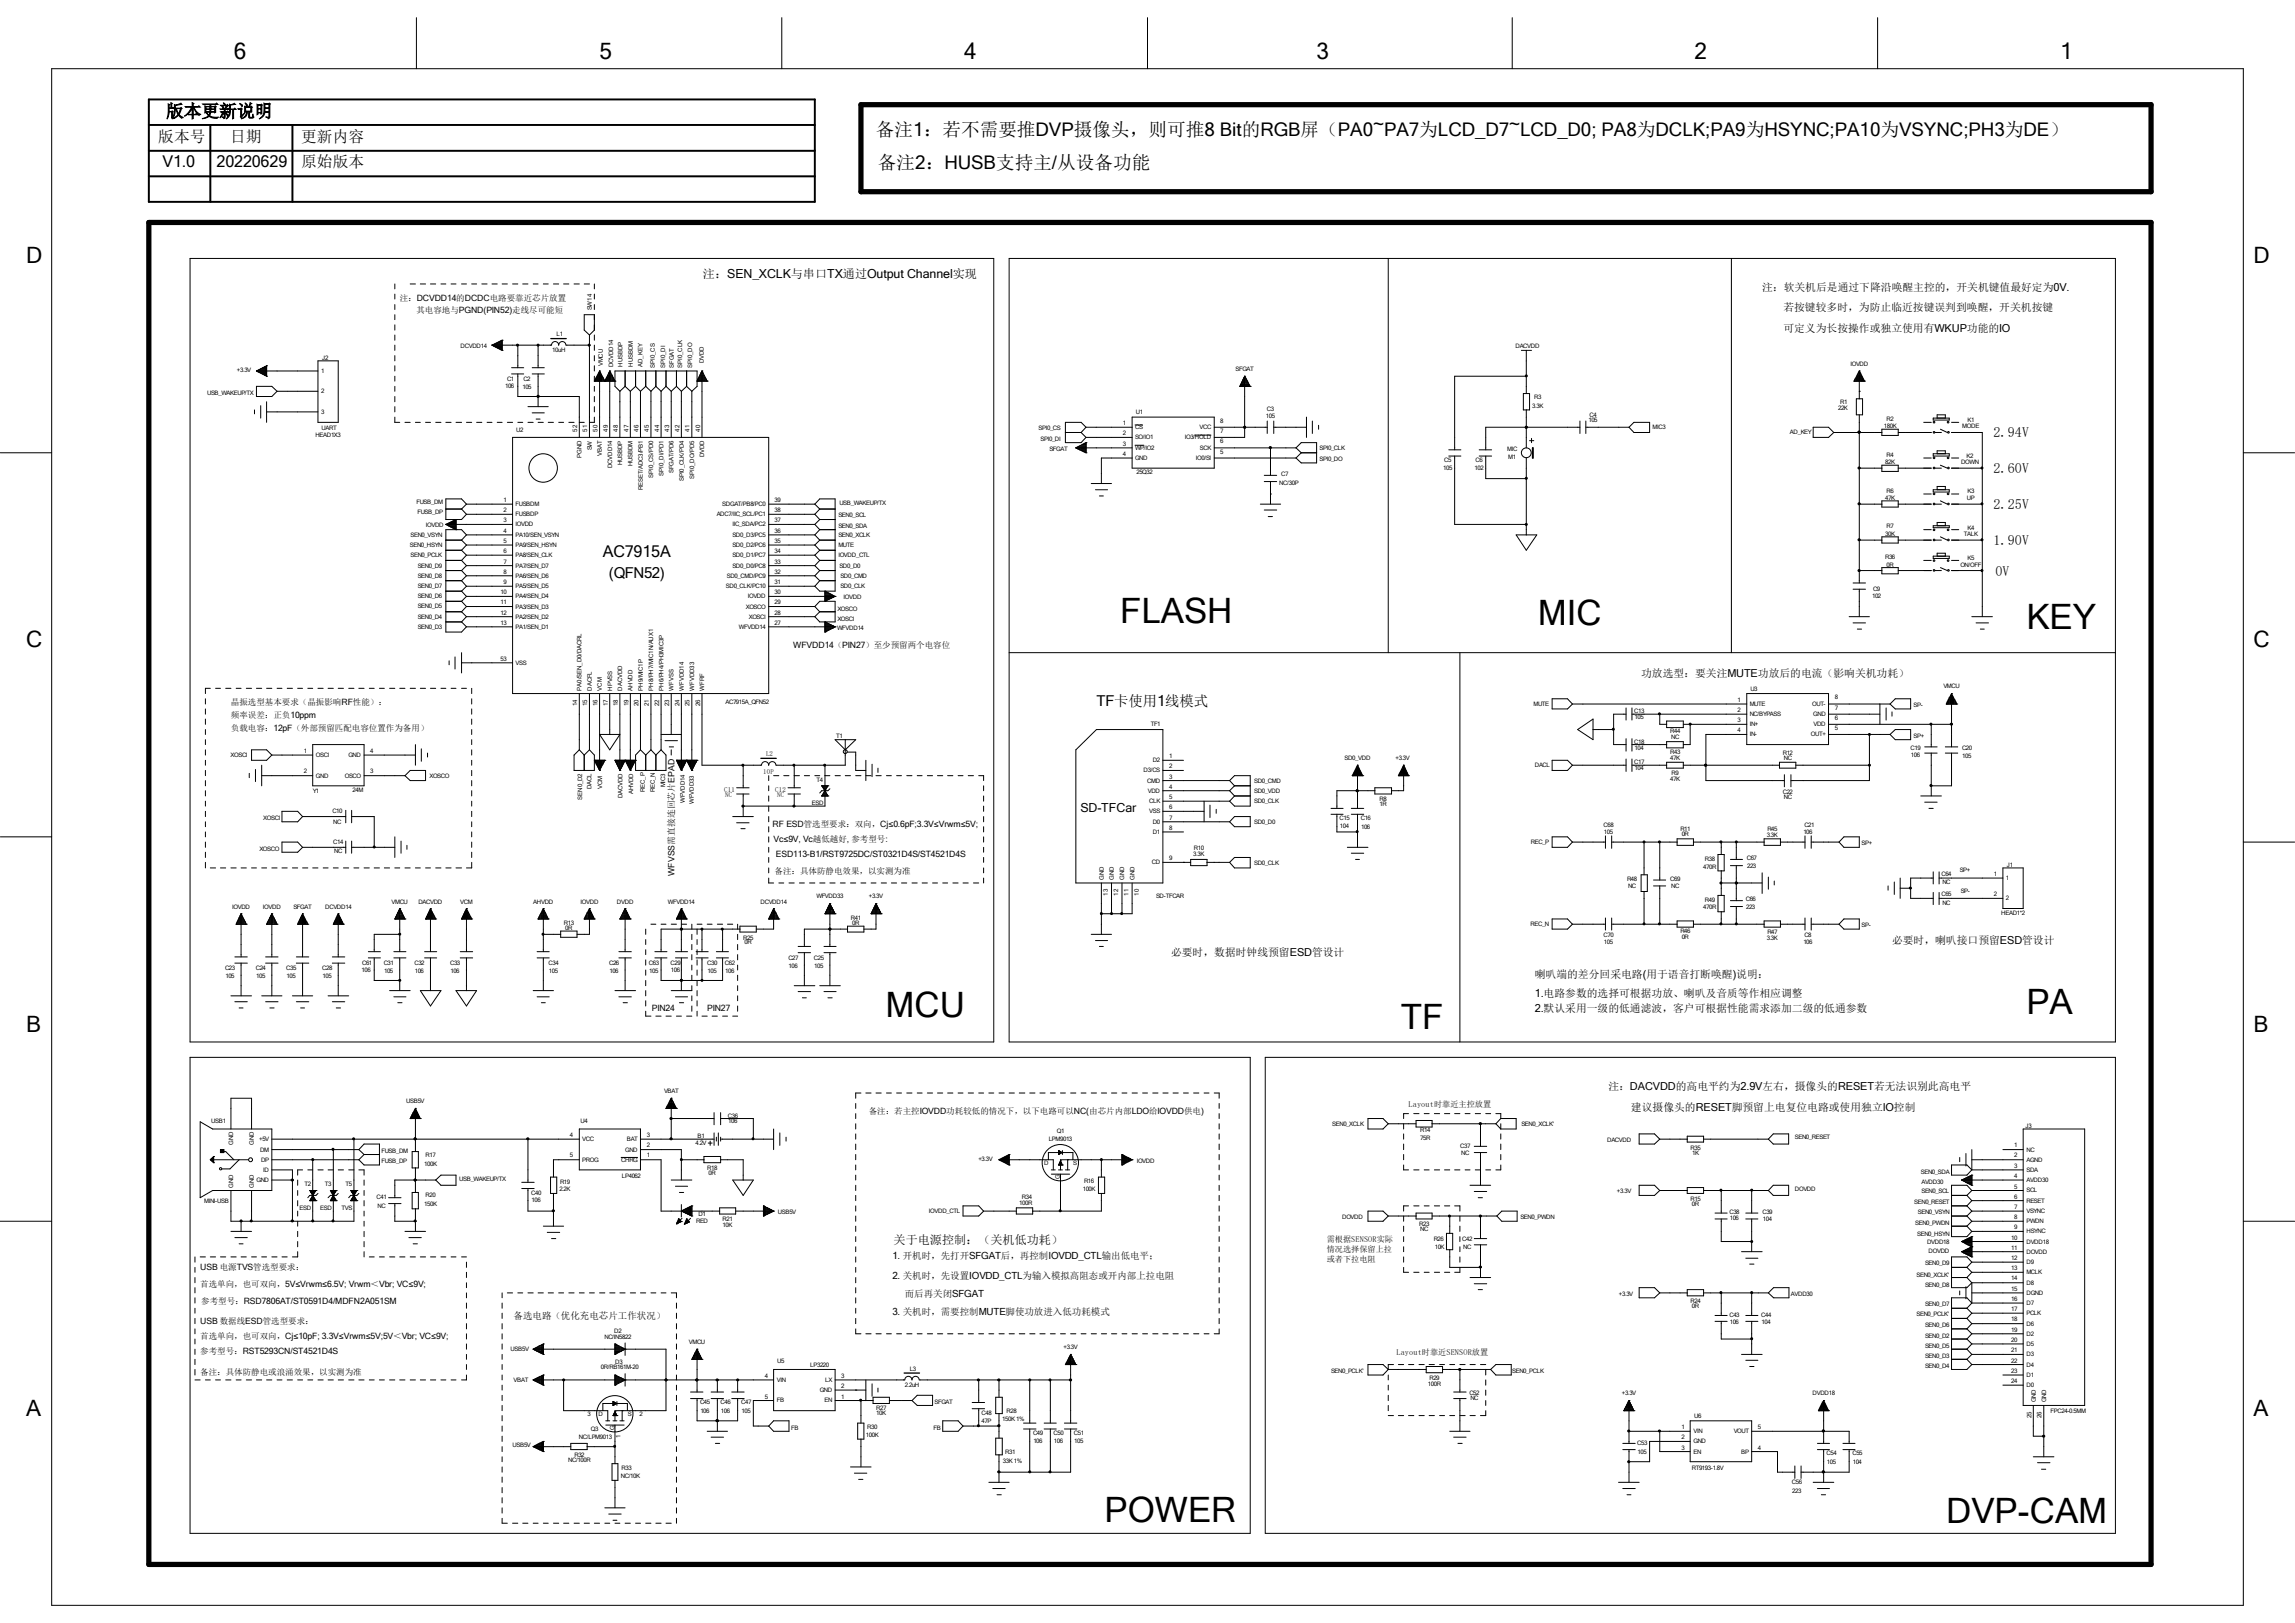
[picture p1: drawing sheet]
<svg xmlns="http://www.w3.org/2000/svg" width="297mm" height="210mm" viewBox="0 0 297 210" stroke-linecap="round" stroke-linejoin="round" font-family="sans-serif">
<defs><g id="words">
<g font-size="4.5">
<text x="144.9" y="80.6">FLASH</text>
<text x="199" y="80.9">MIC</text>
<text x="262.3" y="81.4">KEY</text>
<text x="114.6" y="131.6">MCU</text>
<text x="262.3" y="131.2">PA</text>
<text x="181.3" y="133.1">TF</text>
<text x="143" y="197">POWER</text>
<text x="251.9" y="197.1">DVP-CAM</text>
</g>
<g font-size="2.9">
<text x="30.3" y="7.6">6</text>
<text x="77.6" y="7.6">5</text>
<text x="124.8" y="7.6">4</text>
<text x="170.4" y="7.6">3</text>
<text x="219.3" y="7.6">2</text>
<text x="266.6" y="7.6">1</text>
<text x="3.4" y="34.1">D</text>
<text x="291.6" y="34.1">D</text>
<text x="3.4" y="83.8">C</text>
<text x="291.6" y="83.8">C</text>
<text x="3.4" y="133.5">B</text>
<text x="291.6" y="133.5">B</text>
<text x="3.4" y="183.2">A</text>
<text x="291.6" y="183.2">A</text>
</g>
<g font-size="2.4">
<text x="113.4" y="17.7">备注1：若不需要推DVP摄像头，则可推8 Bit的RGB屏（PA0~PA7为LCD_D7~LCD_D0; PA8为DCLK;PA9为HSYNC;PA10为VSYNC;PH3为DE）</text>
<text x="113.6" y="21.9">备注2：HUSB支持主/从设备功能</text>
</g>
<text font-size="2.3" x="21.5" y="15.2">版本更新说明</text>
<g font-size="2.1">
<text x="21" y="21.6">V1.0</text>
<text x="28" y="21.6">20220629</text>
<text x="78" y="72.1">AC7915A</text>
</g>
<g font-size="2">
<text x="20.5" y="18.3">版本号</text>
<text x="29.8" y="18.3">日期</text>
<text x="39" y="18.3">更新内容</text>
<text x="39" y="21.6">原始版本</text>
</g>
<g font-size="1.9">
<text x="78.8" y="74.8">(QFN52)</text>
<text x="141.9" y="91.4">TF卡使用1线模式</text>
</g>
<g font-size="1.8">
<text x="258" y="56.6">2.94V</text>
<text x="258" y="61.3">2.60V</text>
<text x="258" y="65.9">2.25V</text>
<text x="258" y="70.5">1.90V</text>
<text x="258.2" y="74.5">0V</text>
</g>
<g font-size="1.6">
<text x="91" y="36">注：SEN_XCLK与串口TX通过Output Channel实现</text>
<text x="139.8" y="105.1">SD-TFCar</text>
<text x="115.7" y="161">关于电源控制：（关机低功耗）</text>
</g>
<g font-size="1.4">
<text x="228" y="37.7">注：软关机后是通过下降沿唤醒主控的，开关机键值最好定为0V.</text>
<text x="230.8" y="40.3">若按键较多时，为防止临近按键误判到唤醒，开关机按键</text>
<text x="230.8" y="43">可定义为长按操作或独立使用有WKUP功能的IO</text>
<text x="212.4" y="87.6">功放选型：要关注MUTE功放后的电流（影响关机功耗）</text>
<text x="151.6" y="123.7">必要时，数据时钟线预留ESD管设计</text>
<text x="244.9" y="122.2">必要时，喇叭接口预留ESD管设计</text>
<text x="198.6" y="126.6">喇叭端的差分回采电路(用于语音打断唤醒)说明：</text>
<text x="198.6" y="129">1.电路参数的选择可根据功放、喇叭及音质等作相应调整</text>
<text x="198.6" y="131">2.默认采用一级的低通滤波，客户可根据性能需求添加二级的低通参数</text>
<text x="208.2" y="141.1">注：DACVDD的高电平约为2.9V左右，摄像头的RESET若无法识别此高电平</text>
<text x="211.1" y="143.8">建议摄像头的RESET脚预留上电复位电路或使用独立IO控制</text>
</g>
<g font-size="1.3">
<text x="115.5" y="162.9">1. 开机时，先打开SFGAT后，再控制IOVDD_CTL输出低电平；</text>
<text x="115.5" y="165.6">2. 关机时，先设置IOVDD_CTL为输入模拟高阻态或开内部上拉电阻</text>
<text x="115.5" y="170.2">3. 关机时，需要控制MUTE脚使功放进入低功耗模式</text>
</g>
<g font-size="1.2">
<text x="117.1" y="167.8">而后再关闭SFGAT</text>
<text x="66.5" y="170.7">备选电路（优化充电芯片工作状况）</text>
</g>
<g font-size="1.1">
<text x="51.7" y="39">注：DCVDD14的DCDC电路要靠近芯片放置</text>
<text x="53.9" y="40.5">其电容地与PGND(PIN52)走线尽可能短</text>
<text x="102.7" y="83.9">WFVDD14（PIN27）至少预留两个电容位</text>
<text x="29.9" y="92.9">频率误差：正负10ppm</text>
<text x="29.9" y="94.5">负载电容：12pF（外部预留匹配电容位置作为备用）</text>
<text x="29.9" y="91.2">晶振选型基本要求（晶振影响RF性能）：</text>
<text x="100" y="107">RF ESD管选型要求：双向，Cj≤0.6pF;3.3V≤Vrwm≤5V;</text>
<text x="87.3" y="113.3" transform="rotate(-90 87.3 113.3)">WFVSS需直接连回芯片EPAD</text>
<text x="100.1" y="109">Vc≤9V, Vc越低越好, 参考型号:</text>
<text x="100.2" y="113.1">备注：具体防静电效果，以实测为准</text>
<text x="100.4" y="111">ESD113-B1/RST9725DC/ST0321D4S/ST4521D4S</text>
<text x="84.4" y="130.9">PIN24</text>
<text x="91.5" y="130.9">PIN27</text>
<text x="182.3" y="143.3">Layout时靠近主控放置</text>
<text x="112.4" y="144.1">备注：若主控IOVDD功耗较低的情况下，以下电路可以NC(由芯片内部LDO给IOVDD供电)</text>
<text x="171.7" y="160.7">需根据SENSOR实际</text>
<text x="171.7" y="162">情况选择保留上拉</text>
<text x="25.9" y="164.4">USB 电源TVS管选型要求：</text>
<text x="25.9" y="166.5">首选单向，也可双向，5V≤Vrwm≤6.5V; Vrwm＜Vbr; VC≤9V;</text>
<text x="171.7" y="163.3">或者下拉电阻</text>
<text x="25.9" y="171.3">USB 数据线ESD管选型要求：</text>
<text x="25.9" y="173.3">首选单向，也可双向，Cj≤10pF; 3.3V≤Vrwm≤5V;5V＜Vbr; VC≤9V;</text>
<text x="26" y="168.7">参考型号：RSD7806AT/ST0591D4/MDFN2A051SM</text>
<text x="25.9" y="175.3">参考型号：RST5293CN/ST4521D4S</text>
<text x="25.9" y="177.9">备注：具体防静电或浪涌效果，以实测为准</text>
<text x="180.7" y="175.4">Layout时靠近SENSOR放置</text>
</g>
<g font-size=".9">
<text x="98.8" y="100.2">10P</text>
<text x="99.1" y="97.8">L2</text>
<text x="93.7" y="102.4">C11</text>
<text x="93.9" y="103.1">NC</text>
<text x="100.3" y="102.4">C12</text>
<text x="100.6" y="103.1">NC</text>
</g>
<g font-size=".8">
<text x="76.6" y="40.2" transform="rotate(-90 76.6 40.2)">SW14</text>
<text x="41.7" y="46.5">J2</text>
<text x="59.6" y="45.1">DCVDD14</text>
<text x="71.5" y="45.6">10uH</text>
<text x="72" y="43.5">L1</text>
<text x="78" y="47.4" transform="rotate(-90 78 47.4)">VMCU</text>
<text x="79.3" y="47.5" transform="rotate(-90 79.3 47.5)">DCVDD14</text>
<text x="80.6" y="47.5" transform="rotate(-90 80.6 47.5)">HUSBDP</text>
<text x="81.9" y="47.5" transform="rotate(-90 81.9 47.5)">HUSBDM</text>
<text x="83.1" y="47.5" transform="rotate(-90 83.1 47.5)">AD_KEY</text>
<text x="84.8" y="47.6" transform="rotate(-90 84.8 47.6)">SPI0_CS</text>
<text x="86.1" y="47.6" transform="rotate(-90 86.1 47.6)">SPI0_DI</text>
<text x="87.2" y="47.6" transform="rotate(-90 87.2 47.6)">SFGAT</text>
<text x="88.3" y="47.6" transform="rotate(-90 88.3 47.6)">SPI0_CLK</text>
<text x="89.6" y="47.6" transform="rotate(-90 89.6 47.6)">SPI0_DO</text>
<text x="91.1" y="47" transform="rotate(-90 91.1 47)">DVDD</text>
<text x="196.1" y="45.1">DACVDD</text>
<text x="239.5" y="47.3">IOVDD</text>
<text x="26.8" y="51.1">USB_WAKEUP/TX</text>
<text x="30.6" y="48.1">+3.3V</text>
<text x="41.6" y="48.3">1</text>
<text x="41.6" y="50.9">2</text>
<text x="41.6" y="53.6">3</text>
<text x="65.4" y="50.2">106</text>
<text x="65.6" y="49.3">C1</text>
<text x="67.6" y="50.4">105</text>
<text x="67.7" y="49.3">C2</text>
<text x="147" y="53.6">U1</text>
<text x="159.9" y="48">SFGAT</text>
<text x="164" y="53.2">C3</text>
<text x="198.3" y="52.8">3.3K</text>
<text x="198.5" y="51.7">R3</text>
<text x="205.7" y="54">C4</text>
<text x="237.9" y="53">22K</text>
<text x="238.2" y="52.2">R1</text>
<text x="40.8" y="56.6">HEAD1X3</text>
<text x="41.6" y="55.7">UART</text>
<text x="66.8" y="56">U2</text>
<text x="74.7" y="55.8" transform="rotate(-90 74.7 55.8)">52</text>
<text x="75.3" y="59.2" transform="rotate(-90 75.3 59.2)">PGND</text>
<text x="76" y="55.8" transform="rotate(-90 76 55.8)">51</text>
<text x="76.6" y="58.3" transform="rotate(-90 76.6 58.3)">SW</text>
<text x="77.3" y="55.8" transform="rotate(-90 77.3 55.8)">50</text>
<text x="77.9" y="59" transform="rotate(-90 77.9 59)">VBAT</text>
<text x="78.7" y="55.8" transform="rotate(-90 78.7 55.8)">49</text>
<text x="80" y="55.8" transform="rotate(-90 80 55.8)">48</text>
<text x="81.3" y="55.8" transform="rotate(-90 81.3 55.8)">47</text>
<text x="82.6" y="55.8" transform="rotate(-90 82.6 55.8)">46</text>
<text x="84" y="55.8" transform="rotate(-90 84 55.8)">45</text>
<text x="85.3" y="55.8" transform="rotate(-90 85.3 55.8)">44</text>
<text x="86.6" y="55.8" transform="rotate(-90 86.6 55.8)">43</text>
<text x="87.9" y="55.8" transform="rotate(-90 87.9 55.8)">42</text>
<text x="89.2" y="55.8" transform="rotate(-90 89.2 55.8)">41</text>
<text x="90.6" y="55.8" transform="rotate(-90 90.6 55.8)">40</text>
<text x="91.1" y="59.2" transform="rotate(-90 91.1 59.2)">DVDD</text>
<text x="134.4" y="55.7">SPI0_CS</text>
<text x="134.7" y="57">SPI0_DI</text>
<text x="135.8" y="58.3">SFGAT</text>
<text x="145.3" y="55">1</text>
<text x="145.3" y="56.3">2</text>
<text x="145.3" y="57.7">3</text>
<text x="145.3" y="59">4</text>
<text x="146.9" y="55.5">CS</text>
<text x="146.9" y="56.9">SO/IO1</text>
<text x="146.9" y="58.2">WP/IO2</text>
<text x="146.9" y="59.5">GND</text>
<text x="153.3" y="56.9">IO3/HOLD</text>
<text x="154.8" y="59.5">IO0/SI</text>
<text x="155.2" y="55.5">VCC</text>
<text x="155.3" y="58.2">SCK</text>
<text x="157.9" y="58.7">5</text>
<text x="157.9" y="57.4">6</text>
<text x="157.9" y="56">7</text>
<text x="157.9" y="54.7">8</text>
<text x="163.8" y="54.1">105</text>
<text x="170.8" y="58.2">SPI0_CLK</text>
<text x="170.8" y="59.6">SPI0_DO</text>
<text x="186.9" y="59.8">C5</text>
<text x="191" y="59.8">C6</text>
<text x="195.1" y="58.3">MIC</text>
<text x="195.2" y="59.4">M1</text>
<text x="205.6" y="54.6">105</text>
<text x="213.9" y="55.5">MIC3</text>
<text x="231.6" y="56.2">AD_KEY</text>
<text x="243.8" y="55.4">180K</text>
<text x="244.1" y="54.5">R2</text>
<text x="244.1" y="59.1">R4</text>
<text x="254" y="55.4">MODE</text>
<text x="254.5" y="59.3">K2</text>
<text x="254.6" y="54.7">K1</text>
<text x="53.9" y="65.2">FUSB_DM</text>
<text x="65.2" y="65">1</text>
<text x="66.7" y="65.5">FUSBDM</text>
<text x="79.2" y="60.6" transform="rotate(-90 79.2 60.6)">DCVDD14</text>
<text x="80.5" y="60.2" transform="rotate(-90 80.5 60.2)">HUSBDP</text>
<text x="81.9" y="60.3" transform="rotate(-90 81.9 60.3)">HUSBDM</text>
<text x="83.2" y="63.5" transform="rotate(-90 83.2 63.5)">RESET/ADC3/PB1</text>
<text x="84.5" y="61.8" transform="rotate(-90 84.5 61.8)">SPI0_CS/PD0</text>
<text x="85.9" y="61.6" transform="rotate(-90 85.9 61.6)">SPI0_DI/PD1</text>
<text x="87.2" y="61.3" transform="rotate(-90 87.2 61.3)">SFGAT/PD6</text>
<text x="88.5" y="62.3" transform="rotate(-90 88.5 62.3)">SPI0_CLK/PD4</text>
<text x="89.8" y="61.9" transform="rotate(-90 89.8 61.9)">SPI0_DO/PD5</text>
<text x="93.5" y="65.5">SDGAT/PB8/PC0</text>
<text x="100.2" y="65">39</text>
<text x="108.6" y="65.3">USB_WAKEUP/TX</text>
<text x="147.1" y="61.4">25Q32</text>
<text x="165.6" y="62.8">NC/30P</text>
<text x="165.8" y="61.6">C7</text>
<text x="186.8" y="60.9">105</text>
<text x="190.8" y="60.9">102</text>
<text x="244" y="60.1">82K</text>
<text x="244" y="64.7">47K</text>
<text x="244.1" y="63.8">R6</text>
<text x="253.8" y="60">DOWN</text>
<text x="254.6" y="64.7">UP</text>
<text x="254.6" y="63.8">K3</text>
<text x="53" y="70.8">SEN0_HSYN</text>
<text x="53.1" y="69.4">SEN0_VSYN</text>
<text x="54" y="66.5">FUSB_DP</text>
<text x="55.1" y="68.2">IOVDD</text>
<text x="65.2" y="66.3">2</text>
<text x="65.2" y="67.6">3</text>
<text x="65.2" y="68.9">4</text>
<text x="65.2" y="70.3">5</text>
<text x="65.2" y="71.6">6</text>
<text x="66.7" y="66.8">FUSBDP</text>
<text x="66.7" y="68.1">IOVDD</text>
<text x="66.7" y="69.5">PA10/SEN_VSYN</text>
<text x="66.7" y="70.8">PA9/SEN_HSYN</text>
<text x="92.8" y="66.8">ADC7/IIC_SCL/PC1</text>
<text x="94.8" y="70.8">SD0_D2/PC6</text>
<text x="94.8" y="69.5">SD0_D3/PC5</text>
<text x="94.8" y="68.1">IIC_SDA/PC2</text>
<text x="100.2" y="71.6">34</text>
<text x="100.2" y="70.3">35</text>
<text x="100.2" y="68.9">36</text>
<text x="100.2" y="67.6">37</text>
<text x="100.2" y="66.3">38</text>
<text x="108.5" y="68.3">SEN0_SDA</text>
<text x="108.5" y="66.8">SEN0_SCL</text>
<text x="108.5" y="69.4">SEN0_XCLK</text>
<text x="108.5" y="70.8">MUTE</text>
<text x="244" y="69.3">30K</text>
<text x="244.1" y="68.4">R7</text>
<text x="254.2" y="69.3">TALK</text>
<text x="254.6" y="68.5">K4</text>
<text x="53.1" y="72.1">SEN0_PCLK</text>
<text x="54.1" y="77.4">SEN0_D6</text>
<text x="54.1" y="76.1">SEN0_D7</text>
<text x="54.1" y="74.8">SEN0_D8</text>
<text x="54.1" y="73.4">SEN0_D9</text>
<text x="64.8" y="76.9">10</text>
<text x="65.2" y="72.9">7</text>
<text x="65.2" y="74.3">8</text>
<text x="65.2" y="75.6">9</text>
<text x="66.7" y="72.1">PA8/SEN_CLK</text>
<text x="66.7" y="73.4">PA7/SEN_D7</text>
<text x="66.7" y="74.8">PA6/SEN_D6</text>
<text x="66.7" y="76.1">PA5/SEN_D5</text>
<text x="66.7" y="77.4">PA4/SEN_D4</text>
<text x="93.9" y="76.1">SD0_CLK/PC10</text>
<text x="94.1" y="74.8">SD0_CMD/PC9</text>
<text x="94.8" y="73.4">SD0_D0/PC8</text>
<text x="94.8" y="72.1">SD0_D1/PC7</text>
<text x="96.8" y="77.4">IOVDD</text>
<text x="100.2" y="76.9">30</text>
<text x="100.2" y="75.6">31</text>
<text x="100.2" y="74.3">32</text>
<text x="100.2" y="72.9">33</text>
<text x="108.5" y="72.1">IOVDD_CTL</text>
<text x="108.6" y="73.4">SD0_D0</text>
<text x="108.8" y="76.1">SD0_CLK</text>
<text x="108.8" y="74.8">SD0_CMD</text>
<text x="109.2" y="77.6">IOVDD</text>
<text x="242.3" y="77.4">102</text>
<text x="242.4" y="76.5">C9</text>
<text x="244" y="72.3">R36</text>
<text x="244.1" y="73.3">0R</text>
<text x="253.7" y="73.3">ON/OFF</text>
<text x="254.6" y="72.5">K5</text>
<text x="54.1" y="81.4">SEN0_D3</text>
<text x="54.1" y="80.1">SEN0_D4</text>
<text x="54.1" y="78.7">SEN0_D5</text>
<text x="64.8" y="78.2">11</text>
<text x="64.8" y="79.5">12</text>
<text x="64.8" y="80.9">13</text>
<text x="66.7" y="78.7">PA3/SEN_D3</text>
<text x="66.7" y="80.1">PA2/SEN_D2</text>
<text x="66.7" y="81.4">PA1/SEN_D1</text>
<text x="95.6" y="81.4">WFVDD14</text>
<text x="96.5" y="78.7">XOSCO</text>
<text x="96.9" y="80.1">XOSCI</text>
<text x="100.2" y="80.9">27</text>
<text x="100.2" y="79.5">28</text>
<text x="100.2" y="78.2">29</text>
<text x="108.3" y="81.5">WFVDD14</text>
<text x="108.4" y="80.3">XOSCI</text>
<text x="108.4" y="79">XOSCO</text>
<text x="64.8" y="85.5">53</text>
<text x="66.7" y="86">VSS</text>
<text x="75.3" y="89.4" transform="rotate(-90 75.3 89.4)">PA0/SEN_D0/DACRL</text>
<text x="76.6" y="89.4" transform="rotate(-90 76.6 89.4)">DACFL</text>
<text x="77.9" y="89.4" transform="rotate(-90 77.9 89.4)">VCM</text>
<text x="79.2" y="89.4" transform="rotate(-90 79.2 89.4)">HPVSS</text>
<text x="80.5" y="89.4" transform="rotate(-90 80.5 89.4)">DACVDD</text>
<text x="81.9" y="89.4" transform="rotate(-90 81.9 89.4)">AHVDD</text>
<text x="83.2" y="89.4" transform="rotate(-90 83.2 89.4)">PH9/MIC1P</text>
<text x="84.5" y="89.4" transform="rotate(-90 84.5 89.4)">PH8/PH7/MIC1N/AUX1</text>
<text x="85.9" y="89.4" transform="rotate(-90 85.9 89.4)">PH6/PH4/PH3MIC3P</text>
<text x="87.2" y="89.4" transform="rotate(-90 87.2 89.4)">WFVSS</text>
<text x="88.5" y="89.4" transform="rotate(-90 88.5 89.4)">WFVDD14</text>
<text x="89.8" y="89.4" transform="rotate(-90 89.8 89.4)">WFVDD33</text>
<text x="91.1" y="89.4" transform="rotate(-90 91.1 89.4)">WFRF</text>
<text x="226.5" y="89.4">U3</text>
<text x="251.5" y="89.1">VMCU</text>
<text x="74.7" y="91.4" transform="rotate(-90 74.7 91.4)">14</text>
<text x="76" y="91.4" transform="rotate(-90 76 91.4)">15</text>
<text x="77.3" y="91.4" transform="rotate(-90 77.3 91.4)">16</text>
<text x="78.7" y="91.4" transform="rotate(-90 78.7 91.4)">17</text>
<text x="80" y="91.4" transform="rotate(-90 80 91.4)">18</text>
<text x="81.3" y="91.4" transform="rotate(-90 81.3 91.4)">19</text>
<text x="82.6" y="91.4" transform="rotate(-90 82.6 91.4)">20</text>
<text x="84" y="91.4" transform="rotate(-90 84 91.4)">21</text>
<text x="85.3" y="91.4" transform="rotate(-90 85.3 91.4)">22</text>
<text x="86.6" y="91.4" transform="rotate(-90 86.6 91.4)">23</text>
<text x="87.9" y="91.4" transform="rotate(-90 87.9 91.4)">24</text>
<text x="89.2" y="91.4" transform="rotate(-90 89.2 91.4)">25</text>
<text x="90.6" y="91.4" transform="rotate(-90 90.6 91.4)">26</text>
<text x="93.9" y="91.1">AC7915A_QFN52</text>
<text x="108.2" y="95.5">T1</text>
<text x="148.9" y="94">TF1</text>
<text x="198.5" y="91.4">MUTE</text>
<text x="211.5" y="92.3">C13</text>
<text x="211.5" y="93">105</text>
<text x="216.2" y="94.9">R44</text>
<text x="216.3" y="95.7">NC</text>
<text x="224.9" y="90.8">1</text>
<text x="224.9" y="92.1">2</text>
<text x="224.9" y="93.5">3</text>
<text x="224.9" y="94.8">4</text>
<text x="226.4" y="91.4">MUTE</text>
<text x="226.4" y="92.7">NC/BYPASS</text>
<text x="226.4" y="94">IN+</text>
<text x="226.4" y="95.3">IN-</text>
<text x="234.4" y="95.3">OUT+</text>
<text x="234.5" y="91.4">OUT-</text>
<text x="234.7" y="92.7">GND</text>
<text x="234.7" y="94">VDD</text>
<text x="237.4" y="94.5">5</text>
<text x="237.4" y="93.2">6</text>
<text x="237.4" y="91.9">7</text>
<text x="237.4" y="90.5">8</text>
<text x="247.6" y="91.5">SP-</text>
<text x="247.6" y="95.5">SP+</text>
<text x="29.8" y="98">XOSCI</text>
<text x="39.3" y="97.5">1</text>
<text x="39.3" y="100.1">2</text>
<text x="40.9" y="98">OSCI</text>
<text x="40.9" y="100.6">GND</text>
<text x="44.6" y="100.6">OSCO</text>
<text x="45.1" y="98">GND</text>
<text x="47.9" y="100.1">3</text>
<text x="47.9" y="97.5">4</text>
<text x="55.6" y="100.6">XOSCO</text>
<text x="86.1" y="101.9" transform="rotate(-90 86.1 101.9)">MIC3</text>
<text x="105.7" y="101.1">T4</text>
<text x="148" y="99.9">D3/CS</text>
<text x="148.5" y="101.3">CMD</text>
<text x="149.2" y="98.6">D2</text>
<text x="151.3" y="98.1">1</text>
<text x="151.3" y="99.4">2</text>
<text x="151.3" y="100.8">3</text>
<text x="162.3" y="101.3">SD0_CMD</text>
<text x="174" y="98.4">SD0_VDD</text>
<text x="180.6" y="98.3">+3.3V</text>
<text x="198.6" y="99.3">DACL</text>
<text x="211.5" y="98.9">C17</text>
<text x="211.5" y="96.2">C18</text>
<text x="211.5" y="99.7">104</text>
<text x="211.5" y="97">104</text>
<text x="216.2" y="101">47K</text>
<text x="216.2" y="97.6">R43</text>
<text x="216.2" y="98.3">47K</text>
<text x="216.3" y="100.2">R9</text>
<text x="230.7" y="97.7">R12</text>
<text x="230.8" y="98.3">NC</text>
<text x="247.3" y="97">C19</text>
<text x="247.3" y="98">106</text>
<text x="253.9" y="97">C20</text>
<text x="254" y="98.1">105</text>
<text x="34.1" y="106">XOSCI</text>
<text x="40.5" y="102.6">Y1</text>
<text x="43" y="105.2">C10</text>
<text x="43.1" y="106.6">NC</text>
<text x="45.6" y="102.4">24M</text>
<text x="75.4" y="103.5" transform="rotate(-90 75.4 103.5)">SEN0_D2</text>
<text x="76.5" y="102.1" transform="rotate(-90 76.5 102.1)">DACL</text>
<text x="77.9" y="102.1" transform="rotate(-90 77.9 102.1)">VCM</text>
<text x="80.6" y="103.3" transform="rotate(-90 80.6 103.3)">DACVDD</text>
<text x="82" y="102.8" transform="rotate(-90 82 102.8)">AHVDD</text>
<text x="83.4" y="102.5" transform="rotate(-90 83.4 102.5)">REC_P</text>
<text x="84.8" y="102.5" transform="rotate(-90 84.8 102.5)">REC_N</text>
<text x="88.6" y="103.9" transform="rotate(-90 88.6 103.9)">WFVDD14</text>
<text x="89.8" y="104.1" transform="rotate(-90 89.8 104.1)">WFVDD33</text>
<text x="105.1" y="104.2">ESD</text>
<text x="148.5" y="102.6">VDD</text>
<text x="148.7" y="103.9">CLK</text>
<text x="148.7" y="105.2">VSS</text>
<text x="149.2" y="106.6">D0</text>
<text x="149.2" y="107.9">D1</text>
<text x="151.3" y="102.1">4</text>
<text x="151.3" y="103.4">5</text>
<text x="151.3" y="104.7">6</text>
<text x="151.3" y="106">7</text>
<text x="151.3" y="107.4">8</text>
<text x="162.3" y="102.6">SD0_VDD</text>
<text x="162.3" y="103.9">SD0_CLK</text>
<text x="162.3" y="106.6">SD0_D0</text>
<text x="173.4" y="106.2">C15</text>
<text x="173.4" y="107.1">104</text>
<text x="176.1" y="106.2">C16</text>
<text x="176.1" y="107.2">106</text>
<text x="178.5" y="103.7">R8</text>
<text x="178.5" y="104.3">1R</text>
<text x="207.5" y="107">C68</text>
<text x="207.6" y="107.9">105</text>
<text x="217.5" y="107.5">R11</text>
<text x="228.7" y="107.5">R45</text>
<text x="230.7" y="102.7">C22</text>
<text x="230.8" y="103.4">NC</text>
<text x="233.4" y="107.9">106</text>
<text x="233.5" y="107">C21</text>
<text x="33.6" y="110.2">XOSCO</text>
<text x="43.1" y="109.2">C14</text>
<text x="43.3" y="110.4">NC</text>
<text x="142.8" y="113.9" transform="rotate(-90 142.8 113.9)">GND</text>
<text x="144.2" y="113.9" transform="rotate(-90 144.2 113.9)">GND</text>
<text x="145.5" y="113.9" transform="rotate(-90 145.5 113.9)">GND</text>
<text x="146.8" y="113.9" transform="rotate(-90 146.8 113.9)">GND</text>
<text x="149.1" y="111.8">CD</text>
<text x="151.3" y="111.3">9</text>
<text x="154.4" y="110.8">3.3K</text>
<text x="154.5" y="110">R10</text>
<text x="162.3" y="111.9">SD0_CLK</text>
<text x="198.1" y="109.3">REC_P</text>
<text x="217.6" y="108.2">0R</text>
<text x="220.4" y="112.4">470R</text>
<text x="220.6" y="111.5">R38</text>
<text x="226.1" y="111.3">C67</text>
<text x="226.1" y="112.3">223</text>
<text x="228.6" y="108.3">3.3K</text>
<text x="240.9" y="109.3">SP+</text>
<text x="251.2" y="113.3">C64</text>
<text x="253.6" y="112.8">SP+</text>
<text x="258" y="113.3">1</text>
<text x="259.6" y="113.9">1</text>
<text x="259.7" y="112.1">J1</text>
<text x="30.1" y="117.6">IOVDD</text>
<text x="34" y="117.6">IOVDD</text>
<text x="38" y="117.6">SFGAT</text>
<text x="42.1" y="117.6">DCVDD14</text>
<text x="50.7" y="116.9">VMCU</text>
<text x="54.1" y="116.9">DACVDD</text>
<text x="59.6" y="116.9">VCM</text>
<text x="69" y="116.9">AHVDD</text>
<text x="73" y="119.7">R13</text>
<text x="75.1" y="116.9">IOVDD</text>
<text x="79.8" y="116.9">DVDD</text>
<text x="86.4" y="116.9">WFVDD14</text>
<text x="98.4" y="116.9">DCVDD14</text>
<text x="105.7" y="116.2">WFVDD33</text>
<text x="110.1" y="119">R41</text>
<text x="110.3" y="119.7">0R</text>
<text x="112.4" y="116.2">+3.3V</text>
<text x="143.4" y="115.9" transform="rotate(-90 143.4 115.9)">13</text>
<text x="144.7" y="115.9" transform="rotate(-90 144.7 115.9)">12</text>
<text x="146.1" y="115.9" transform="rotate(-90 146.1 115.9)">11</text>
<text x="147.4" y="115.9" transform="rotate(-90 147.4 115.9)">10</text>
<text x="149.6" y="116.2">SD-TFCAR</text>
<text x="198.1" y="119.8">REC_N</text>
<text x="210.6" y="114">R48</text>
<text x="210.7" y="114.9">NC</text>
<text x="216.2" y="114">C69</text>
<text x="216.3" y="114.9">NC</text>
<text x="220.4" y="117.7">470R</text>
<text x="220.6" y="116.8">R49</text>
<text x="225.9" y="116.6">C66</text>
<text x="226" y="117.6">223</text>
<text x="240.9" y="120">SP-</text>
<text x="251.2" y="116">C65</text>
<text x="251.4" y="114.4">NC</text>
<text x="251.4" y="117.1">NC</text>
<text x="253.7" y="115.6">SP-</text>
<text x="258" y="116">2</text>
<text x="259" y="118.4">HEAD1*2</text>
<text x="259.6" y="116.5">2</text>
<text x="29.1" y="125.5">C23</text>
<text x="33.1" y="125.5">C24</text>
<text x="37" y="125.5">C35</text>
<text x="41.7" y="125.5">C28</text>
<text x="46.8" y="125.8">106</text>
<text x="46.9" y="124.8">C61</text>
<text x="49.7" y="124.8">C31</text>
<text x="49.7" y="125.9">105</text>
<text x="53.6" y="124.8">C32</text>
<text x="53.7" y="125.9">106</text>
<text x="58.3" y="124.8">C33</text>
<text x="58.3" y="125.9">106</text>
<text x="71" y="124.8">C34</text>
<text x="71" y="125.9">105</text>
<text x="73.2" y="120.4">0R</text>
<text x="78.8" y="124.8">C26</text>
<text x="78.9" y="125.9">106</text>
<text x="84" y="124.8">C63</text>
<text x="84" y="125.9">105</text>
<text x="86.8" y="124.8">C29</text>
<text x="86.8" y="125.8">106</text>
<text x="91.5" y="124.8">C30</text>
<text x="91.6" y="125.9">105</text>
<text x="93.8" y="124.8">C62</text>
<text x="93.9" y="125.9">106</text>
<text x="96.2" y="121.6">R25</text>
<text x="96.4" y="122.2">0R</text>
<text x="102" y="124.2">C27</text>
<text x="102.1" y="125.3">106</text>
<text x="105.3" y="124.2">C25</text>
<text x="105.4" y="125.3">105</text>
<text x="207.5" y="121.3">C70</text>
<text x="207.6" y="122.2">105</text>
<text x="217.5" y="120.8">R46</text>
<text x="217.6" y="121.5">0R</text>
<text x="228.6" y="121.7">3.3K</text>
<text x="228.7" y="120.9">R47</text>
<text x="233.4" y="122.1">106</text>
<text x="233.5" y="121.3">C8</text>
<text x="29.2" y="126.6">105</text>
<text x="33.1" y="126.6">105</text>
<text x="37.1" y="126.6">105</text>
<text x="41.7" y="126.6">105</text>
<text x="52.6" y="142.8">USB5V</text>
<text x="85.9" y="141.4">VBAT</text>
<text x="27.3" y="145.4">USB1</text>
<text x="30.2" y="148.2" transform="rotate(-90 30.2 148.2)">GND</text>
<text x="32.9" y="148.2" transform="rotate(-90 32.9 148.2)">GND</text>
<text x="33.5" y="147.7">+5V</text>
<text x="33.7" y="149">DM</text>
<text x="49.4" y="149.1">FUSB_DM</text>
<text x="55.1" y="149.8">R17</text>
<text x="73.7" y="147.2">4</text>
<text x="73.7" y="149.8">5</text>
<text x="75.1" y="145.4">U4</text>
<text x="75.4" y="147.7">VCC</text>
<text x="80.9" y="149">GND</text>
<text x="81.1" y="147.7">BAT</text>
<text x="83.7" y="149.8">1</text>
<text x="83.7" y="148.5">2</text>
<text x="83.7" y="147.2">3</text>
<text x="90" y="148.2">4.2V</text>
<text x="90.3" y="147.2">B1</text>
<text x="94.2" y="144.6">C36</text>
<text x="94.2" y="145.4">106</text>
<text x="135.7" y="147.7">LPM9013</text>
<text x="136.8" y="146.6">Q1</text>
<text x="172.4" y="145.7">SEN0_XCLK</text>
<text x="183.8" y="146.5">R14</text>
<text x="183.8" y="147.5">75R</text>
<text x="189" y="148.6">C37</text>
<text x="189.1" y="149.4">NC</text>
<text x="196.9" y="145.7">SEN0_XCLK'</text>
<text x="208" y="147.8">DACVDD</text>
<text x="218.8" y="148.8">R35</text>
<text x="219" y="149.4">1K</text>
<text x="232.3" y="147.4">SEN0_RESET</text>
<text x="260.6" y="148.5">1</text>
<text x="260.6" y="149.8">2</text>
<text x="262.1" y="146">J3</text>
<text x="262.3" y="149">NC</text>
<text x="26.4" y="155.6">MINI-USB</text>
<text x="30.2" y="153.7" transform="rotate(-90 30.2 153.7)">GND</text>
<text x="32.9" y="153.7" transform="rotate(-90 32.9 153.7)">GND</text>
<text x="33.2" y="153">GND</text>
<text x="33.8" y="150.3">DP</text>
<text x="34.1" y="151.6">ID</text>
<text x="39.4" y="153.5">T2</text>
<text x="42" y="153.5">T3</text>
<text x="44.7" y="153.5">T5</text>
<text x="48.7" y="155.2">C41</text>
<text x="49.4" y="150.5">FUSB_DP</text>
<text x="54.9" y="150.9">100K</text>
<text x="55.1" y="154.9">R20</text>
<text x="59.4" y="152.8">USB_WAKEUP/TX</text>
<text x="68.7" y="154.7">C40</text>
<text x="68.8" y="155.5">106</text>
<text x="72.4" y="154.2">2.2K</text>
<text x="72.5" y="153.2">R19</text>
<text x="75.4" y="150.3">PROG</text>
<text x="80.4" y="150.3">CHRG</text>
<text x="80.5" y="152.4">LP4062</text>
<text x="91.5" y="151.4">R18</text>
<text x="91.7" y="152">0R</text>
<text x="126.6" y="150.3">+3.3V</text>
<text x="131.9" y="155.9">100R</text>
<text x="132.2" y="155.1">R34</text>
<text x="135.1" y="150.7">D</text>
<text x="137.2" y="152.6" transform="rotate(-90 137.2 152.6)">G</text>
<text x="138.9" y="150.7">S</text>
<text x="140.1" y="154.2">100K</text>
<text x="140.3" y="153.1">R16</text>
<text x="147.1" y="150.5">IOVDD</text>
<text x="209.3" y="154.4">+3.3V</text>
<text x="218.8" y="155.4">R15</text>
<text x="218.9" y="156">0R</text>
<text x="232.3" y="154.1">DOVDD</text>
<text x="247.7" y="155.7">SEN0_RESET</text>
<text x="248.6" y="151.9">SEN0_SDA</text>
<text x="248.7" y="153.2">AVDD30</text>
<text x="248.7" y="154.4">SEN0_SCL</text>
<text x="260.6" y="151.1">3</text>
<text x="260.6" y="152.4">4</text>
<text x="260.6" y="153.8">5</text>
<text x="260.6" y="155.1">6</text>
<text x="262.3" y="150.3">AGND</text>
<text x="262.3" y="151.6">SDA</text>
<text x="262.3" y="153">AVDD30</text>
<text x="262.3" y="154.3">SCL</text>
<text x="262.3" y="155.6">RESET</text>
<text x="38.8" y="156.5">ESD</text>
<text x="41.4" y="156.5">ESD</text>
<text x="44.2" y="156.5">TVS</text>
<text x="48.9" y="156.3">NC</text>
<text x="54.9" y="156">150K</text>
<text x="90.1" y="158.3">RED</text>
<text x="90.4" y="157.4">D1</text>
<text x="93.5" y="158">R21</text>
<text x="93.5" y="158.8">10K</text>
<text x="100.7" y="157.1">USB5V</text>
<text x="120.2" y="157">IOVDD_CTL</text>
<text x="173.7" y="157.7">DOVDD</text>
<text x="183.7" y="158.7">R23</text>
<text x="183.8" y="159.3">NC</text>
<text x="185.5" y="160.5">R26</text>
<text x="185.7" y="161.6">10K</text>
<text x="189.2" y="160.5">C42</text>
<text x="189.4" y="161.6">NC</text>
<text x="196.8" y="157.7">SEN0_PWDN</text>
<text x="223.8" y="157.1">C38</text>
<text x="223.9" y="157.9">106</text>
<text x="228.1" y="157.1">C39</text>
<text x="228.1" y="158">104</text>
<text x="247.9" y="158.5">SEN0_PWDN</text>
<text x="248.1" y="159.9">SEN0_HSYN</text>
<text x="248.2" y="157.1">SEN0_VSYN</text>
<text x="249.4" y="161">DVDD18</text>
<text x="260.3" y="160.4">10</text>
<text x="260.3" y="161.7">11</text>
<text x="260.6" y="156.4">7</text>
<text x="260.6" y="157.7">8</text>
<text x="260.6" y="159.1">9</text>
<text x="262.3" y="157">VSYNC</text>
<text x="262.3" y="158.3">PWDN</text>
<text x="262.3" y="159.6">HSYNC</text>
<text x="262.3" y="160.9">DVDD18</text>
<text x="209.5" y="167.7">+3.3V</text>
<text x="231.8" y="167.7">AVDD30</text>
<text x="248" y="165.2">SEN0_XCLK'</text>
<text x="249.1" y="163.7">SEN0_D9</text>
<text x="249.1" y="166.5">SEN0_D8</text>
<text x="249.6" y="162.1">DOVDD</text>
<text x="260.3" y="163.1">12</text>
<text x="260.3" y="164.4">13</text>
<text x="260.3" y="165.7">14</text>
<text x="260.3" y="167">15</text>
<text x="262.3" y="162.2">DOVDD</text>
<text x="262.3" y="163.6">D9</text>
<text x="262.3" y="164.9">MCLK</text>
<text x="262.3" y="166.2">D8</text>
<text x="262.3" y="167.6">DGND</text>
<text x="78.2" y="173.2">NC/IN5822</text>
<text x="79.5" y="172.5">D2</text>
<text x="89.2" y="173.9">VMCU</text>
<text x="218.8" y="168.6">R24</text>
<text x="218.9" y="169.2">0R</text>
<text x="223.8" y="170.4">C43</text>
<text x="223.9" y="171.3">106</text>
<text x="227.9" y="170.4">C44</text>
<text x="228" y="171.3">104</text>
<text x="248" y="170.3">SEN0_PCLK'</text>
<text x="249.1" y="169">SEN0_D7</text>
<text x="249.1" y="171.7">SEN0_D6</text>
<text x="249.1" y="173.1">SEN0_D2</text>
<text x="260.3" y="168.4">16</text>
<text x="260.3" y="169.7">17</text>
<text x="260.3" y="171">18</text>
<text x="260.3" y="172.3">19</text>
<text x="260.3" y="173.7">20</text>
<text x="262.3" y="168.9">D7</text>
<text x="262.3" y="170.2">PCLK</text>
<text x="262.3" y="171.5">D6</text>
<text x="262.3" y="172.8">D2</text>
<text x="66.1" y="174.9">USB5V</text>
<text x="66.5" y="178.8">VBAT</text>
<text x="77.8" y="177.2">0R/RB161M-20</text>
<text x="79.6" y="176.4">D3</text>
<text x="99" y="178.3">4</text>
<text x="100.5" y="178.8">VIN</text>
<text x="100.6" y="176.4">U5</text>
<text x="104.9" y="177">LP3220</text>
<text x="106.8" y="178.8">LX</text>
<text x="108.9" y="179.6">2</text>
<text x="108.9" y="178.3">3</text>
<text x="117.1" y="179.5">2.2uH</text>
<text x="117.7" y="177.4">L3</text>
<text x="137.6" y="174.6">+3.3V</text>
<text x="172.3" y="177.6">SEN0_PCLK'</text>
<text x="184.8" y="179.4">100R</text>
<text x="185" y="178.6">R29</text>
<text x="195.7" y="177.6">SEN0_PCLK</text>
<text x="249.1" y="174.5">SEN0_D5</text>
<text x="249.1" y="175.8">SEN0_D3</text>
<text x="249.1" y="177.1">SEN0_D4</text>
<text x="260.3" y="175">21</text>
<text x="260.3" y="176.3">22</text>
<text x="260.3" y="177.6">23</text>
<text x="260.3" y="178.9">24</text>
<text x="262.3" y="174.2">D5</text>
<text x="262.3" y="175.5">D3</text>
<text x="262.3" y="176.8">D4</text>
<text x="262.3" y="178.2">D1</text>
<text x="262.3" y="179.5">D0</text>
<text x="76" y="183.2">3</text>
<text x="76.5" y="185.2">Q3</text>
<text x="77.5" y="183.2">D</text>
<text x="79.5" y="185" transform="rotate(-90 79.5 185)">G</text>
<text x="81.2" y="183.2">S</text>
<text x="82.8" y="183.2">2</text>
<text x="90.6" y="181.7">C45</text>
<text x="90.6" y="182.8">106</text>
<text x="93.3" y="181.7">C46</text>
<text x="93.3" y="182.8">106</text>
<text x="95.9" y="181.7">C47</text>
<text x="96" y="182.8">105</text>
<text x="99" y="181">5</text>
<text x="100.5" y="181.5">FB</text>
<text x="102.4" y="185">FB</text>
<text x="106.1" y="180.1">GND</text>
<text x="106.7" y="181.5">EN</text>
<text x="108.9" y="181">1</text>
<text x="112.1" y="186">100K</text>
<text x="112.2" y="184.9">R30</text>
<text x="113.4" y="182.4">R27</text>
<text x="113.4" y="183">10K</text>
<text x="120.8" y="185">FB</text>
<text x="120.9" y="181.7">SFGAT</text>
<text x="127" y="183">C48</text>
<text x="127" y="184.1">47P</text>
<text x="129.7" y="183.9">150K 1%</text>
<text x="130.3" y="182.8">R28</text>
<text x="133.7" y="185.7">C49</text>
<text x="136.4" y="185.7">C50</text>
<text x="139" y="185.7">C51</text>
<text x="190.2" y="180.6">C52</text>
<text x="190.3" y="181.2">NC</text>
<text x="209.9" y="180.6">+3.3V</text>
<text x="217.6" y="184.9">1</text>
<text x="219.2" y="185.5">VIN</text>
<text x="219.2" y="183.5">U6</text>
<text x="224.4" y="185.5">VOUT</text>
<text x="227.5" y="184.9">5</text>
<text x="234.6" y="180.6">DVDD18</text>
<text x="262.9" y="183.5" transform="rotate(-90 262.9 183.5)">25</text>
<text x="263.5" y="181.5" transform="rotate(-90 263.5 181.5)">GND</text>
<text x="264.2" y="183.5" transform="rotate(-90 264.2 183.5)">26</text>
<text x="264.8" y="181.5" transform="rotate(-90 264.8 181.5)">GND</text>
<text x="265.4" y="182.8">FPC24-0.5MM</text>
<text x="66.3" y="187.3">USB5V</text>
<text x="73.5" y="189.1">NC/100R</text>
<text x="74.3" y="188.5">R32</text>
<text x="74.9" y="186.2">NC/LPM9013</text>
<text x="80.3" y="186.1" transform="rotate(-90 80.3 186.1)">1</text>
<text x="80.3" y="191.3">NC/10K</text>
<text x="80.4" y="190.2">R33</text>
<text x="129.8" y="189.3">33K 1%</text>
<text x="130.1" y="188.1">R31</text>
<text x="133.7" y="186.8">106</text>
<text x="136.4" y="186.8">106</text>
<text x="139" y="186.8">105</text>
<text x="211.9" y="187">C53</text>
<text x="211.9" y="188.1">105</text>
<text x="217.6" y="186.2">2</text>
<text x="217.6" y="187.6">3</text>
<text x="218.9" y="190.2">RT9193-1.8V</text>
<text x="219.2" y="186.8">GND</text>
<text x="219.2" y="188.1">EN</text>
<text x="225.3" y="188.1">BP</text>
<text x="227.5" y="187.6">4</text>
<text x="236.4" y="188.3">C54</text>
<text x="236.4" y="189.4">105</text>
<text x="239.7" y="188.3">C55</text>
<text x="239.8" y="189.4">104</text>
<text x="231.9" y="192.1">C56</text>
<text x="231.9" y="193.2">223</text>
</g>
</g></defs>
<g fill="none" stroke="#000" stroke-width=".13">
<path d="M6.7 8.9h283.6v198.8h-283.6zM53.9 2.3v6.6M101.2 2.3v6.6M148.5 2.3v6.6M195.7 2.3v6.6M243 2.3v6.6M24.6 33.4h104v101.4h-104zM51.1 36.7v.7M51.1 38.1v.6M51.1 39.4v.6M53.1 36.7h.7M54.4 36.7h.7"/>
<path d="M55.7 36.7h.7M57.1 36.7h.6M58.4 36.7h.6M59.7 36.7h.7M61 36.7h.7M62.4 36.7h.6M63.7 36.7h.6M65 36.7h.7M66.3 36.7h.7M67.6 36.7h.7M69 36.7h.6M70.3 36.7h.7"/>
<path d="M71.6 36.7h.7M72.9 36.7h.7M74.3 36.7h.7M75.6 36.7h.7M76.9 36.7v.7M76.9 38.1v.6M76.9 39.4v.6M130.6 33.4h143.2v101.4h-143.2zM179.7 33.4v51.1M224.1 33.4v51.1M0 58.6h6.7M32.9 53v.6"/>
<path d="M33.2 48h.1M33.2 48h7.9M33.2 50h2l.7 .6-.7 .7h-2zM33.2 48l1.3 .7M33.3 47.9v.2M33.4 48.1h1.1M33.6 47.8v.4M33.7 48.3h.8M33.7 52.5v1.6M33.9 47.7v.6M34 48.4h.5M34.1 47.5v1"/>
<path d="M34.4 47.4v1.2M34.5 48.7h.1M34.5 47.3h.1M34.5 53.3h6.6M34.5 47.6h-.5v.8M34.5 47.3v1.4M34.5 52v2.7M34.5 47.3l-1.3 .7M34.5 47.5h-.3v1.1h.3M34.5 47.9h-1.1v.2M34.5 47.7h-.8v.6M35.9 50.6h5.2"/>
<path d="M41.1 46.7h2.7v8h-2.7zM51.1 54v.7h.6M51.1 40.7v.7M51.1 42v.7M51.1 43.3v.7M51.1 44.7v.6M51.1 46v.7M51.1 47.3v.7M51.1 48.7v.6M51.1 50v.6M51.1 51.3v.7M51.1 52.6v.7"/>
<path d="M52.4 54.7h.7M53.8 54.7h.6M55.1 54.7h.6M56.4 54.7h.7M57.7 54.7h.7M59 54.7h.7M60.4 54.7h.6M61.7 54.7h.7M63 54.7h.7M63.7 44.7h7.7a.47 .47 0 0 1 .4-.5 .47 .47 0 0 1 .5 .5 .47 .47 0 0 1 .5-.5 .47 .47 0 0 1 .4 .5M63.7 44.7h.1M63.7 44.7l1.3 .6"/>
<path d="M63.8 44.6v.1M63.9 44.8h1.1M64.1 44.5v.4M64.2 45h.8M64.3 54.7h.7M64.3 44.4v.6M64.4 45.1h.6M64.6 44.2v1M64.9 44.1v1.2M65 45.3h.1M65 44h.1M65 44v1.3"/>
<path d="M65 44l-1.3 .7M65 44.2h-.3v1h.3M65 44.5h-1v.3M65 44.4h-.8v.6M65 44.3h-.5v.8M65.7 54.7h.6M66.2 47.6h1.6M66.2 48.4h1.6M66.3 56.6h33.2v33.1h-33.2zM67 54.7h.6M67 48.4v2.9h8v5.3M67 44.7v2.9"/>
<path d="M68.3 54.7h.7M68.3 52.6h2.7M68.9 47.6h1.5M68.9 48.4h1.5M68.9 53.4h1.5M69.4 54.2h.5M69.6 51.3h.1M69.6 54.7h.7M69.6 44.7v2.9M69.6 48.4v4.2M71 54.7h.6M72.3 54.7h.6"/>
<path d="M73.3 44.7h3M73.6 54.7h.7M75 54.7h.6M75.6 40.7h1.3v2l-.6 .6-.7-.6zM76.3 44.7h.1M76.3 43.3v13.3M76.9 49.3h.1M76.9 43.3v.7M76.9 44.7v.6M76.9 46v.7M76.9 47.3v.7M76.9 48.7v.6"/>
<path d="M76.9 50v.6M76.9 51.3v.7M76.9 52.6v.7M76.9 54v.7h-.6M76.9 49.3h2.7M77 49.2h1.2M77 49.3v-.2h1.1v.2M77.1 48.9h1M77.2 49.3v-.5h.8v.5M77.3 48.7h.6M77.4 48.4h.4M77.6 48.1h.1"/>
<path d="M77.6 48h.1M77.6 48v8.6M77.6 48l.7 1.3M77.6 48l-.7 1.3M77.7 48.3h-.2v1M77.7 48.2v1.1M77.9 48.6h-.6v.7M77.9 48.5v.8M78.3 49.3h.1M78.3 49.2h1.2M78.4 49.3v-.2h1.1v.2M78.4 48.9h1"/>
<path d="M78.5 49.3v-.5h.8v.5M78.6 48.7h.6M78.7 48.4h.4M78.9 48.1h.1M78.9 48h.1M78.9 48v8.6M78.9 48l.7 1.3M78.9 48l-.6 1.3M79 48.3h-.2v1M79 48.2v1.1M79.2 48.6h-.5v.7M79.2 48.5v.8"/>
<path d="M79.6 49.3h.1M80.2 50.6l-.6-.6v-2h10.6v2l-.7 .6M80.2 50.6v6M80.9 48v2M80.9 50l-.7 .6M80.9 50l.7 .6M81.6 50.6v6M82.3 48v2M82.3 50l.6 .6M82.3 50l-.7 .6M82.9 50.6v6M83.6 48v2"/>
<path d="M83.6 50l-.7 .6M83.6 50l.6 .6M84.2 50.6v6M84.9 48v2M84.9 50l.7 .6M84.9 50l-.7 .6M85.6 50.6v6M86.2 50l.7 .6M86.2 48v2M86.2 50l-.6 .6M86.9 50.6v6M87.5 48v2"/>
<path d="M87.5 50l.7 .6M87.5 50l-.6 .6M88.2 50.6v6M88.9 48v2M88.9 50l-.7 .6M88.9 50l.6 .6M89.5 50.6v6M90.2 49.3h.1M90.2 49.3h1.3M90.3 49.2h1.1M90.3 49.1h1.1v.2M90.3 49v.3"/>
<path d="M90.4 48.9h.9M90.5 48.8h.7v.5M90.5 48.8v.5M90.5 48.7h.6M90.6 48.6h.5v.7M90.6 48.5v.8M90.7 48.4h.3M90.7 48.2v1.1M90.7 48.3h.3v1M90.8 48.1h.1M90.8 48h.1M90.8 48v8.6"/>
<path d="M90.8 48l-.6 1.3M90.8 48l.7 1.3M91.5 49.3h.1M137.9 56h2M139.2 58h.1M139.2 58h7.3M139.2 58l1.3 .6M139.4 57.9v.1M139.4 58.1h1.1M139.6 57.7v.4M139.7 58.2h.8M139.9 56l.6 .6"/>
<path d="M139.9 57.6v.7M140 58.3h.5M140.2 57.4v1M140.3 58.5h.2M140.4 57.3v1.2M140.5 58.6h.1M140.5 57.3h.1M140.5 55.3l-.6-.6h-2v2.6h2l.6-.7M140.5 55.3h6M140.5 56.6h6M140.5 55.3l-.6 .7M140.5 57.3v1.3"/>
<path d="M140.5 57.3l-1.3 .7M140.5 57.8h-1v.3M140.5 57.7h-.8v.5M140.5 57.5h-.5v.8M140.5 57.4h-.2v1.1M146.5 54h10.6v6.6h-10.6zM146.5 59.3h-4v3.3M146.9 55h1M146.9 57.6h1.1M154.6 56.3h2.1M157.1 55.3h6.9M157.1 58h10.6"/>
<path d="M157.1 59.3h10.6M160.4 50h.1M160.4 50h1.4M160.5 49.9h1.2M160.6 49.7h1v.3M160.6 49.7v.3M160.7 49.6h.8M160.7 50v-.6h.8v.6M160.8 49.3h.6M160.8 49.2h.6v.8M160.8 49.1v.9M160.9 49.1h.4"/>
<path d="M161 48.9h.2v1.1M161 48.9v1.1M161 48.8h.2M161.1 48.7h.1M161.1 55.3h.1M161.1 48.7v7.9h-4M161.1 48.7l-.7 1.3M161.1 48.7l.7 1.3M161.8 50h.1M164 54.5v1.6M164.4 58v3.5M164.8 55.3h4.3"/>
<path d="M164.8 54.5v1.6M167.7 58l.7-.7h2v2.6h-2l-.7-.6M167.7 58l.7 .6M168.4 58.6h2M168.4 58.6l-.7 .7M169.1 54v2.6M169.8 54.5v1.6M170.6 55v.5M187.5 59h1.6M187.5 58.2h1.6M188.3 59v8.9h9.2M191.4 59h1.6"/>
<path d="M191.4 58.2h1.6M192.3 59v2.9h5.2M196.9 45.3h1.3M197.1 50.9h.9v2.1h-.9zM197.5 55.3h.1M197.5 45.3v5.6M197.5 53v5M197.5 59.3v9.9M197.5 48.7h-9.2v9.5M198 57h.5M198.2 56.7v.6M204.5 55.3h-12.2v2.9"/>
<path d="M204.5 54.5v1.6M205.2 55.3h5.6M205.2 54.5v1.6M210.8 55.3l.7-.6h2v1.3h-2zM234.7 55.3h1.9l.7 .7-.7 .6h-1.9zM237.3 56h6.2M239.9 49.3h.1M239.9 49.3h1.4M240 49.2h1.2M240.1 49.1h1.1v.2M240.1 49v.3M240.2 48.9h.9"/>
<path d="M240.2 51.6h.8v2.1h-.8zM240.2 48.8v.5M240.2 48.8h.8v.5M240.3 48.7h.7M240.4 48.6h.5v.7M240.4 48.5v.8M240.5 48.4h.3M240.5 48.3h.3v1M240.5 48.2v1.1M240.6 48.1h.1M240.6 48h.1M240.6 50.6h.1"/>
<path d="M240.6 56h.1M240.6 48v3.6M240.6 53.7v21.7M240.6 48l-.7 1.3M240.6 48l.7 1.3M241.3 49.3h.1M243.5 55.5h2.2v.8h-2.2zM245.7 56h4.2M249 54.7h.9M249 59.3h.9M250.2 54.1h2.1v.3h-2.1zM250.2 58.7h2.1v.3h-2.1z"/>
<path d="M250.4 56h.8M250.7 54.1v-.4h1.1v.4M250.7 58.7v-.4h1.1v.4M251.1 55.5l.9 .5M252.6 54.7h.9M252.6 59.3h.9M252.6 56h3.9v23.8M290.3 58.6h6.7M57.7 67.9h.1M57.7 69.9h2M57.7 73.8h2M57.7 72.5h2"/>
<path d="M57.7 67.9h8.6M57.7 79.2h2M57.7 77.8h2M57.7 75.1h2M57.7 76.5h2M57.7 71.2h2M57.7 65.9h2M57.7 67.9l1.3 .6M57.9 67.8v.2M58 67.7h1M58 67.7v.3h1M58.1 67.6v.5"/>
<path d="M58.2 67.6h.8M58.3 67.6v.6h.7M58.4 67.5v.7M58.6 67.4v1M58.9 67.3v1.2M59 68.5h.1M59 67.2h.1M59 67.5h-.5v.8h.5M59 67.2v1.3M59 67.2l-1.3 .7M59 67.4h-.2v1h.2M59.7 65.9l.7 .6"/>
<path d="M59.7 69.9l.7 .6M59.7 71.2l.7 .6M59.7 79.2l.7 .6M59.7 77.8l.7 .7M59.7 76.5l.7 .7M59.7 75.1l.7 .8M59.7 73.8l.7 .7M59.7 72.5l.7 .7M60.4 65.2h5.9M60.4 69.2l-.7-.7h-2v13.3h2l.7-.7M60.4 66.5h5.9M60.4 69.2h5.9"/>
<path d="M60.4 70.5h5.9M60.4 71.8h5.9M60.4 73.2h5.9M60.4 74.5h5.9M60.4 75.9h5.9M60.4 77.2h5.9M60.4 78.5h5.9M60.4 79.8h5.9M60.4 65.2l-.7-.6h-2v2.6h2l.7-.7M60.4 65.2l-.7 .7M60.4 75.9l-.7 .6M60.4 74.5l-.7 .6"/>
<path d="M60.4 69.2l-.7 .7M60.4 70.5l-.7 .7M60.4 71.8l-.7 .7M60.4 79.8l-.7 .7M60.4 78.5l-.7 .7M60.4 77.2l-.7 .6M60.4 73.2l-.7 .6M99.5 65.2h6M99.5 66.5h6M99.5 67.9h6M99.5 69.2h6M99.5 70.5h6"/>
<path d="M99.5 71.8h6M99.5 73.2h6M99.5 74.5h6M99.5 75.9h6M99.5 77.2h8.6M99.5 78.5h6M99.5 79.8h6M105.5 65.2l.6-.6h2v11.9h-2l-.6-.6M105.5 78.5l.6-.7h2v2.7h-2l-.6-.7M105.5 78.5l.6 .7M105.5 73.2l.6 .6M105.5 74.5l.6 .6"/>
<path d="M105.5 71.8l.6 .7M105.5 67.9l.6 .6M105.5 66.5l.6 .7M105.5 69.2l.6 .7M105.5 65.2l.6 .7M105.5 70.5l.6 .7M106.1 69.9h2M106.1 68.5h2M106.1 73.8h2M106.1 72.5h2M106.1 79.2l-.6 .6M106.1 79.2h2"/>
<path d="M106.1 72.5l-.6 .7M106.1 75.1l-.6 .8M106.1 75.1h2M106.1 73.8l-.6 .7M106.1 71.2l-.6 .6M106.1 71.2h2M106.1 67.2h2M106.1 67.2l-.6 .7M106.1 65.9h2M106.1 65.9l-.6 .6M106.1 68.5l-.6 .7M106.1 69.9l-.6 .6"/>
<path d="M106.8 77.8h.1M106.8 76.5h.1M106.8 76.5v1.3M106.8 76.6h.2v1.1h-.2M106.8 76.8h.5v.8M106.8 76.9h.7v.5M106.8 77h1v.3M106.8 76.5l1.3 .7M106.8 77.6h.5M106.8 77.4h.8M106.8 77.3h1.1M106.9 76.6v1.2"/>
<path d="M107.1 76.7v.9M107.4 76.8v.7M107.7 77v.3M107.9 77.1v.1M108.1 77.2h.1M108.1 77.2l-1.3 .6M141.2 62.6h2.6M141.8 63.4h1.5M142.3 64.2h.5M163.1 65.2h2.6M163.6 61.5h1.6M163.6 62.3h1.6"/>
<path d="M163.6 66h1.6M164.1 66.8h.6M164.4 63.9h.1M164.4 62.3v2.9M196.2 69.2h2.7l-1.4 2zM239.3 79.8h2.6M239.8 76.2h1.6M239.8 75.4h1.6M240.6 73.8h.1M240.6 60.6h2.9M240.6 76.2v3.6M240.6 65.2h2.9"/>
<path d="M240.6 69.9h2.9M240.6 73.8h2.9M243.5 60.2h2.2v.8h-2.2zM243.5 64.8h2.2v.8h-2.2zM243.5 69.5h2.2v.8h-2.2zM243.5 73.4h2.2v.9h-2.2zM245.7 60.6h4.2M245.7 65.2h4.2M245.7 69.9h4.2M245.7 73.8h4.2M249 63.9h.9M249 68.5h.9"/>
<path d="M249 72.5h.9M250.2 63.4h2.1v.3h-2.1zM250.2 68h2.1v.3h-2.1zM250.2 72h2.1v.3h-2.1zM250.4 60.6h.8M250.4 65.2h.8M250.4 69.9h.8M250.4 73.8h.8M250.7 63.4v-.5h1.1v.5M250.7 68v-.4h1.1v.4M250.7 72v-.4h1.1v.4M251.1 60.2l.9 .4"/>
<path d="M251.1 64.8l.9 .4M251.1 69.5l.9 .4M251.1 73.4l.9 .4M252.6 60.6h3.9M252.6 65.2h3.9M252.6 63.9h.9M252.6 69.9h3.9M252.6 68.5h.9M252.6 73.8h3.9M252.6 72.5h.9M255.2 79.8h2.7M26.6 90.4v.7"/>
<path d="M26.6 91.7v.7M26.6 93v.7M26.6 94.4v.6M26.6 95.7v.7M26.6 97v.7M26.6 98.4v.6M26.6 99.7v.7M27.2 89.1h-.6v.6M27.9 89.1h.6M29.2 89.1h.7M30.6 89.1h.6M31.9 89.1h.7"/>
<path d="M32.6 97h1.9l.7 .7-.7 .7h-1.9zM33.1 99.6v1.5M33.2 89.1h.7M33.9 99v2.7M34.5 89.1h.7M35.2 97.7h5.3M35.9 89.1h.6M37.2 89.1h.6M38.5 89.1h.7M39.8 89.1h.7M40.5 96.4h6.6v5.3h-6.6zM41.1 89.1h.7"/>
<path d="M42.5 89.1h.6M43.8 89.1h.6M45.1 89.1h.7M46.4 89.1h.7M47.1 97.7h6.7M47.8 89.1h.6M49.1 89.1h.6M50.4 89.1h.7M51.7 89.1h.7M53.1 89.1h.7M53.1 99.7h2v1.3h-2l-.7-.6zM53.8 96.4v2.6"/>
<path d="M54.4 89.1h.7M54.5 96.9v1.6M55.3 97.5v.5M55.7 89.1h.7M57.1 89.1h.6M57.7 80.5h2M58.1 85.5v.5M58.4 89.1h.6M58.9 85v1.6M59.7 89.1h.7M59.7 85.8h6.6M59.7 84.5v2.6"/>
<path d="M59.7 80.5l.7 .6M60.4 81.1h5.9M61 89.1v.6M61 90.4v.7M61 91.7v.7M61 93v.7M61 94.4v.6M61 95.7v.7M61 97v.7M61 98.4v.6M61 99.7v.7M75 97l-.7 .7v2h2.6v-2l-.6-.7"/>
<path d="M75 89.7v7.3M75 97l.6 .7M75.6 97.7v2M76.3 89.7v7.3M76.3 97l-.7 .7M76.9 98.4h.1M76.9 98.4h1.4M76.9 98.4l.7 1.3M77 98.5h1.2M77 98.4v.2h1.1v-.2M77.1 98.8h1M77.2 98.4v.5"/>
<path d="M77.3 99h.6M77.3 98.4v.8M77.4 99.3h.4M77.5 98.4v1.1M77.5 99.6h.2M77.6 99.7h.1M77.6 95h2.6l-1.3 2zM77.6 89.7v10M77.7 98.4v1h-.2M77.9 98.4v.7h-.6M78 98.4v.5h-.8M78.3 98.4h.1"/>
<path d="M78.3 98.4l-.7 1.3M78.9 89.7v5.3M79.6 98.4h.1M79.6 98.4h2.7M79.6 98.4l.6 1.3M79.6 98.5h1.3M79.7 98.4v.2h1.1v-.2M79.8 98.8h.9M79.8 98.4v.5h.8v-.5M79.9 99h.7M80 98.4v.7h.5M80.1 99.3h.4"/>
<path d="M80.1 98.4v1h.3M80.2 99.6h.1M80.2 99.7h.1M80.2 89.7v10M80.4 98.4v1M80.5 98.4v.8M80.9 98.4h.1M80.9 98.4l-.7 1.3M80.9 98.4l.7 1.3M81 98.5h1.2M81.1 98.4v.2h1v-.2M81.1 98.8h.9"/>
<path d="M81.2 98.4v.5h.8v-.5M81.2 99h.7M81.3 98.4v.7h.5M81.4 99.3h.4M81.4 98.4v1h.3M81.5 99.6h.2M81.6 99.7h.1M81.6 89.7v10M81.7 98.4v1M81.8 98.4v.8M82.3 98.4h.1M82.3 98.4l-.7 1.3"/>
<path d="M82.9 97l-.6 .7v2h3.9v-2l-.6-.7M82.9 89.7v7.3M82.9 97l.7 .7M83.6 97.7v2M84.2 89.7v7.3M84.2 97l-.6 .7M84.2 97l.7 .7M84.9 97.7v2M85.6 95h2.6M85.6 89.7v7.3M85.6 97l-.7 .7M86.1 95.8h1.6"/>
<path d="M86.6 96.6h.6M86.9 89.7v5.3M86.9 97v.7M87.5 98.4h.1M87.5 98.4h2.7M87.5 98.4l.7 1.3M87.6 98.5h1.2M87.7 98.4v.2h1v-.2M87.7 98.8h1M87.8 98.4v.5M87.8 99h.8M87.9 98.4v.8"/>
<path d="M88 99.3h.4M88.1 98.4v1.1M88.1 99.6h.2M88.2 99.7h.1M88.2 89.7v10M88.3 98.4v1h-.2M88.5 98.4v.7h-.6M88.6 98.4v.5h-.8M88.9 98.4h.1M88.9 98.4l-.7 1.3M88.9 98.4l.6 1.3M88.9 98.5h1.2"/>
<path d="M89 98.4v.2h1.1v-.2M89.1 98.8h.9M89.1 98.4v.5h.8v-.5M89.2 99h.7M89.2 98.4v.7h.6M89.3 99.3h.4M89.4 98.4v1h.3M89.5 99.6h.1M89.5 99.7h.1M89.5 89.7v10M89.7 98.4v1M89.8 98.4v.8"/>
<path d="M90.2 98.4h.1M90.2 98.4l-.7 1.3M90.8 89.7v9.3h7.7M96.2 99v2.9M98.6 99a.47 .47 0 0 1 .4-.4 .47 .47 0 0 1 .5 .4 .47 .47 0 0 1 .4-.4 .47 .47 0 0 1 .5 .4M99.5 81.1h8.6M102.8 99v2.9M106.8 81.8h.1M106.8 80.5h.1M106.8 80.5v1.3M106.8 99v5.3h-10.6M106.8 80.6h.2v1.1h-.2"/>
<path d="M106.8 80.7h.5v.8h-.5M106.8 80.5l1.3 .6M106.8 81h1.1M106.8 80.9h.8M106.9 80.6v1.1M107.1 80.7v.9M107.4 80.8v.6M107.5 80.9v.5h-.7M107.7 80.9v.4M107.8 81v.3h-1M107.9 81.1v.1M108.1 81.1h.1"/>
<path d="M108.1 95.7h2.6l-1.3 1.3zM108.1 81.1l-1.3 .7M109.4 95.7v3.3h-8.9M109.7 97.3h1v2.4h1.4M112.1 98.4v2.6M112.9 98.9v1.6M113.6 99.4v.5M130.6 84.5h143.2M139.2 97l2.7-2.6h8.6v19.9h-11.3zM150.5 98.4h2.7M150.5 99.7h2.7M175.3 99.9h.8"/>
<path d="M175.4 99.7h.6M175.5 99.4h.4M175.6 99.1h.1M175.7 99h.1M175.7 99v5.6M175.7 99l.7 1.4M175.7 99l-.7 1.4M175.9 99.6h-.5v.8M175.9 99.5v.9M181.2 99.9h.9M181.4 99.7h.6M181.5 99.4h.4"/>
<path d="M181.6 99.1h.1M181.7 99h.1M181.7 99v3.3h-1.6M181.7 99l.6 1.4M181.7 99l-.7 1.4M181.9 99.6h-.5v.8M181.9 99.5v.9M188.9 84.5v50.3M200.9 98.4h2l.6 .6-.6 .7h-2zM200.9 90.4h2l.6 .7-.6 .6h-2zM203.5 91.1h22.6M203.5 99h6.9"/>
<path d="M204.2 94.4l2-1.4v2.7zM206.2 94.4h2.6M210.4 92.4h-1.6v4h1.6M210.4 91.6v1.6M210.4 95.6v1.6M210.4 98.2v1.6M211.2 96.4h4.5M211.2 92.4h14.9M211.2 91.6v1.6M211.2 95.6v1.6M211.2 98.2v1.6M211.2 99h4.5"/>
<path d="M214.8 92.4v1.3h.9M215.7 98.6h2.1v.8h-2.1zM215.7 93.3h2.1v.8h-2.1zM215.7 96h2.1v.8h-2.1zM217.8 93.7h8.3M217.8 99h12.5M218.7 93.7h.1M218.7 93.7v2.7h-.9M220.8 99h.1M226.1 95h-5.3v6h10.1M226.1 89.7h10.5v6.7h-10.5zM230.3 98.6h2.1v.8h-2.1z"/>
<path d="M232.4 99h9.5M236.6 91.1h8M236.6 92.4h6.7M236.6 93.7h16M236.6 95h8M239.8 80.6h1.6M240.4 81.4h.5M241.9 95v6h-10.1M243.3 91.1v2.6M244.1 91.6v1.6M244.6 95l.7-.6h2v1.3h-2zM244.9 92.1v.6"/>
<path d="M245.3 90.4h2v1.3h-2l-.7-.6zM249.1 96.6h1.6M249.1 97.5h1.6M249.9 93.7v2.9M249.9 97.5v5.5M251.8 96.6h1.6M251.8 97.5h1.6M251.9 91.1h.1M251.9 91.1h1.3M252 90.9h1.2M252 90.8h1.1v.3M252 90.8v.3"/>
<path d="M252.1 90.7h.9M252.1 90.6h.9v.5M252.1 90.5v.6M252.2 90.4h.7M252.3 90.2v.9M252.3 90.3h.5v.8M252.4 90.1h.3M252.4 90h.3v1.1M252.4 90v1.1M252.5 89.9h.1M252.6 89.7h.1M252.6 97.5v4.2h-2.7"/>
<path d="M252.6 89.7v6.9M252.6 89.7l-.7 1.4M252.6 89.7l.6 1.4M253.2 91.1h.1M255.7 80.6h1.6M256.3 81.4h.5M0 108.3h6.7M26.6 101v.7M26.6 102.3v.7M26.6 103.7v.6M26.6 105v.7M26.6 106.3v.7"/>
<path d="M26.6 107.7v.6M26.6 109v.6M26.6 110.3v.7M26.6 111.6v.7M27.2 112.3h.7M28.5 112.3h.7M29.9 112.3h.7M30.6 119.6h.1M30.6 119.6h1.3M30.6 119.4h1.2M30.7 119.6v-.3h1v.3M30.8 119.2h.9"/>
<path d="M30.8 119.6v-.6h.8v.6M30.9 118.9h.6M30.9 118.8h.6v.8M30.9 118.7v.9M31 118.7h.4M31.1 118.5h.2v1.1M31.1 118.4v1.2M31.2 118.4h.1M31.2 118.2h.1M31.2 112.3h.7M31.2 118.2v5.6M31.2 118.2l-.6 1.4"/>
<path d="M31.2 118.2l.7 1.4M31.9 119.6h.1M32.3 100.1v.5M32.6 112.3h.6M33.9 112.3h.6M33.9 100.4h6.6M34.5 119.6h.1M34.5 119.6h1.4M34.6 119.4h1.2M34.6 119.6v-.3h1.1v.3M34.7 119.2h.9M34.8 119.6v-.6h.8v.6"/>
<path d="M34.9 118.9h.6M34.9 118.8h.6v.8M34.9 118.7v.9M35 118.7h.4M35.1 118.5h.2v1.1M35.1 118.4v1.2M35.1 118.4h.1M35.2 118.2h.1M35.2 112.3h.7M35.2 118.2v5.6M35.2 118.2l-.7 1.4M35.2 118.2l.7 1.4"/>
<path d="M35.9 119.6h.1M36.5 109h2l.7 .6-.7 .7h-2zM36.5 112.3h.7M36.5 105h2l.7 .7-.7 .6h-2zM37.8 112.3h.7M38.5 119.6h.1M38.5 119.6h1.3M38.6 119.4h1.2M38.7 119.6v-.3h1v.3M38.7 119.2h.9M38.8 119.6v-.6h.7v.6M38.8 118.9h.7"/>
<path d="M38.9 118.8h.5v.8M38.9 118.7v.9M38.9 118.7h.4M39 118.5h.3v1.1M39 118.4v1.2M39.1 118.4h.1M39.2 118.2h.1M39.2 112.3h.6M39.2 109.6h5.5M39.2 105.7h5.5M39.2 118.2v5.6M39.2 118.2l-.7 1.4"/>
<path d="M39.2 118.2l.6 1.4M39.8 119.6h.1M40.5 112.3h.6M41.8 112.3h.7M43.1 119.6h.1M43.1 112.3h.7M43.1 119.6h1.3M43.2 119.4h1.2M43.3 119.6v-.3h1v.3M43.3 119.2h.9M43.4 119.6v-.6h.8v.6M43.5 118.9h.6"/>
<path d="M43.5 118.8h.6v.8M43.5 118.7v.9M43.6 118.7h.4M43.6 118.5h.3v1.1M43.6 118.4v1.2M43.7 118.4h.2M43.8 118.2h.1M43.8 118.2v5.6M43.8 118.2l-.7 1.4M43.8 118.2l.6 1.4M44.4 119.6h.1M44.4 112.3h.7"/>
<path d="M44.7 104.9v1.6M44.7 108.8v1.6M45.5 109.6h5.6M45.5 104.9v1.6M45.5 108.8v1.6M45.5 105.7h2.9v3.9M45.8 112.3h.6M47.1 112.3h.7M47.1 100.4h5.3M48.4 112.3h.7M49.7 112.3h.7M51.1 118.9h.1"/>
<path d="M51.1 108.3v2.7M51.1 112.3h.6M51.1 118.9h1.3M51.2 118.8h1.1M51.2 118.7h1.1v.2M51.2 118.6v.3M51.3 118.5h.9M51.4 118.4h.8v.5M51.4 118.4v.5M51.4 118.2h.7M51.5 118.1h.5v.8M51.5 118.1v.8"/>
<path d="M51.6 118h.3M51.6 117.9h.3v1M51.6 117.8v1.1M51.7 117.7h.1M51.7 117.6h.1M51.7 117.6v5.5M51.7 117.6l-.6 1.3M51.7 117.6l.7 1.3M51.9 108.8v1.6M52.4 118.9h.1M52.4 112.3h.7M52.7 109.4v.5"/>
<path d="M53.8 112.3h.6M55.1 118.9h.1M55.1 112.3h.6M55.1 118.9h1.3M55.2 118.8h1.1M55.2 118.7h1.1v.2M55.2 118.6v.3M55.3 118.5h.9M55.3 118.4h.8v.5M55.3 118.4v.5M55.4 118.2h.6M55.5 118.1h.5v.8"/>
<path d="M55.5 118.1v.8M55.5 118h.4M55.6 117.9h.2v1M55.6 117.8v1.1M55.7 117.7h.1M55.7 117.6h.1M55.7 117.6v5.5M55.7 117.6l-.6 1.3M55.7 117.6l.7 1.3M56.4 118.9h.1M56.4 112.3h.7M57.7 112.3h.7"/>
<path d="M59 112.3h.7M59.7 118.9h.1M59.7 118.9h1.3M59.8 118.8h1.2M59.9 118.7h1v.2M59.9 118.6v.3M59.9 118.5h.9M60 118.4h.7v.5M60 118.4v.5M60 118.2h.7M60.1 118.1h.5v.8M60.1 118.1v.8"/>
<path d="M60.2 118h.3M60.2 117.9h.3v1M60.2 117.8v1.1M60.3 117.7h.1M60.4 117.6h.1M60.4 117.6v5.5M60.4 117.6l-.7 1.3M60.4 117.6l.6 1.3M61 118.9h.1M61 101v.7M61 102.3v.7M61 103.7v.6"/>
<path d="M61 105v.7M61 106.3v.7M61 107.7v.6M61 109v.6M61 110.3v.7M61 111.6v.7h-.6M69.6 118.9h.1M69.6 118.9h1.4M69.7 118.8h1.2M69.8 118.6v.3M69.8 118.7h1v.2M69.8 118.5h1"/>
<path d="M69.9 118.4v.5M69.9 118.4h.8v.5M70 118.2h.7M70.1 118.1v.8M70.1 118.1h.5v.8M70.1 118h.4M70.2 117.8v1.1M70.2 117.9h.2v1M70.3 117.7h.1M70.3 117.6h.1M70.3 117.6v5.5M70.3 117.6l-.7 1.3"/>
<path d="M70.3 117.6l.7 1.3M71 118.9h.1M75.6 118.9h.1M75.6 118.9h1.3M75.7 118.8h1.2M75.7 118.7h1.1v.2M75.7 118.6v.3M75.8 118.5h1M75.9 118.4h.8v.5M75.9 118.4v.5M75.9 118.2h.7M76 118.1v.8"/>
<path d="M76 118.1h.5v.8M76.1 118h.4M76.2 117.9h.2v1M76.2 117.8v1.1M76.2 117.7h.1M76.3 117.6h.1M76.3 117.6v3.3h-1.6M76.3 117.6l-.7 1.3M76.3 117.6l.6 1.3M76.9 118.9h.1M80.2 118.9h.1M80.2 118.9h1.4"/>
<path d="M80.3 118.8h1.2M80.4 118.6v.3M80.4 118.7h1v.2M80.5 118.5h.9M80.5 118.4v.5M80.5 118.4h.8v.5M80.6 118.2h.6M80.6 118.1h.6v.8M80.6 118.1v.8M80.7 118h.4M80.8 117.8v1.1M80.8 117.9h.3v1"/>
<path d="M80.9 117.7h.1M80.9 117.6h.1M80.9 117.6v5.5M80.9 117.6l-.7 1.3M80.9 117.6l.7 1.3M81.6 118.9h.1M84.2 119.6h.7M85.6 119.6h.6M86.9 119.6h.6M87.5 118.9h.1M87.5 118.9h1.4M87.6 118.8h1.2"/>
<path d="M87.7 118.7h1v.2M87.7 118.6v.3M87.8 118.5h.8M87.8 118.4h.8v.5M87.8 118.4v.5M87.9 118.2h.6M87.9 118.1h.6v.8M87.9 118.1v.8M88 118h.4M88.1 117.9h.2v1M88.1 117.8v1.1M88.1 117.7h.2"/>
<path d="M88.2 117.6h.1M88.2 119.6h.7M88.2 117.6v5.5M88.2 117.6l-.7 1.3M88.2 117.6l.7 1.3M88.9 118.9h.1M89.5 119.6v.6M90.2 119.6h.6M91.5 119.6h.7M92.8 119.6h.7M94.1 119.6h.7M94.8 105.7h2.7"/>
<path d="M95.3 101.9h1.6M95.3 102.7h1.6M95.3 106.5h1.6M95.5 119.6v.6M95.8 119.8h2.1v.8h-2.1zM95.9 107.2h.5M96.2 104.3h.1M96.2 102.7v3M99.5 118.9h.1M99.5 100.4v.6M99.5 101.7v.6M99.5 103v.7"/>
<path d="M99.5 104.3v.7M99.5 105.7v.6M99.5 107v.7M99.5 108.3v.7M99.5 109.6v.7M99.5 111v.6M99.5 112.3v.6M99.5 113.6v.7h.6M99.5 118.9h1.3M99.5 118.8h1.2M99.6 118.6v.3M99.6 118.7h1.1v.2"/>
<path d="M99.7 118.5h.9M99.7 118.4v.5M99.7 118.4h.8v.5M99.8 118.2h.7M99.9 118.1v.8M99.9 118.1h.5v.8M99.9 118h.4M100 117.8v1.1M100 117.9h.2v1M100.1 117.7h.1M100.1 117.6h.1M100.1 100.4h.7"/>
<path d="M100.1 117.6v2.6h-2.2M100.1 117.6l-.6 1.3M100.1 117.6l.7 1.3M100.8 118.9h.1M100.8 114.3h.6M101.4 100.4h.7M102 101.9h1.6M102 102.7h1.6M102.1 114.3h.7M102.8 104.3h.1M102.8 100.4h.7M102.8 102.7v1.6"/>
<path d="M103.5 114.3h.6M104.1 100.4h.7M104.8 114.3h.7M105.5 100.4h.6M106.1 114.3h.7M106.3 103h.1M106.3 101.7h.1M106.3 101.7h.8M106.3 103h.8M106.3 101.7l.5 .6M106.4 102.9h.7M106.4 101.8h.7"/>
<path d="M106.5 101.9h.5M106.5 102.7h.5M106.5 101.7v.2M106.5 102.8v.2M106.6 102.6h.3M106.6 102.1h.3M106.6 101.7v.5M106.6 102.5v.5M106.7 102.4h.1M106.7 102.2h.1M106.8 102.3h.1M106.8 118.2h.1"/>
<path d="M106.8 100.4h.6M106.8 102.3l-.5 .7M106.8 102.3l.3 .7M106.8 118.2h1.3M106.8 118.1h1.2M106.9 118h1v.2M106.9 101.7v.4M106.9 102.6v.4M106.9 117.9v.3M107 117.9h.9M107 101.7v.2M107 102.8v.2"/>
<path d="M107 118.2v-.5h.8v.5M107.1 117.6h.6M107.1 103h.1M107.1 101.7h.1M107.1 101.7l-.3 .6M107.1 117.4h.6v.8M107.1 117.4v.8M107.2 117.3h.4M107.3 117.2h.2v1M107.3 117.1v1.1M107.4 117.1h.1M107.4 116.9h.1"/>
<path d="M107.4 114.3h.7M107.4 116.9v5.6M107.4 102.1l-.3 .2h-.8l-.2 .3M107.4 116.9l-.6 1.3M107.4 116.9l.7 1.3M108.1 118.2h.1M108.1 100.4h.7M108.8 114.3h.6M109.4 100.4h.7M109.7 119.8h2.1v.8h-2.1zM110.1 114.3h.6M110.7 100.4h.7"/>
<path d="M111.4 114.3h.7M112.1 100.4h.6M112.7 118.2h.1M112.7 114.3h.7M112.7 118.2h1.3M112.8 118.1h1.2M112.9 118h1v.2M112.9 117.9v.3M112.9 117.9h.9M113 118.2v-.5h.8v.5M113.1 117.6h.6M113.1 117.4h.5v.8"/>
<path d="M113.1 117.4v.8M113.2 117.3h.4M113.2 117.2h.3v1M113.2 117.1v1.1M113.3 117.1h.2M113.4 116.9h.1M113.4 100.4h.6M113.4 116.9v3.3h-1.6M113.4 116.9l-.7 1.3M113.4 116.9l.6 1.3M114 118.2h.1M114 114.3h.7"/>
<path d="M114.7 100.4h.7M115.4 114.3h.6M116 100.4h.7M116.7 114.3h.6M117.3 100.4h.7M118 114.3h.7M118.7 100.4h.6M119.3 114.3h.7M120 100.4h.7M120.7 114.3h.6M121.3 100.4h.7M122 114.3h.6"/>
<path d="M122.6 100.4h.7M123.3 114.3h.7M124 100.4h.6M124.6 114.3h.7M125.3 100.4h.7M126 114.3h.7M126.7 100.4h.6v.6M127.3 101.7v.6M127.3 103v.7M127.3 104.3v.7M127.3 105.7v.6M127.3 107v.7"/>
<path d="M127.3 108.3v.7M127.3 109.6v.7M127.3 111v.6M127.3 112.3v.6M127.3 113.6v.7M142.5 114.3v6.6M143.8 114.3v3.9M145.2 114.3v3.9M146.5 114.3v3.9h-4M150.5 101h8.6M150.5 102.3h8.6M150.5 103.7h8.6"/>
<path d="M150.5 105h5.3M150.5 106.3h8.6M150.5 107.7h2.7M150.5 111.6h3.6M153.2 111.6h.1M154.1 111.2h2.1v.8h-2.1zM155.8 103.7v2.6M156.2 111.6h2.9M156.6 104.2v1.6M157.4 104.7v.5M159.1 101l.7-.6h2v3.9h-2l-.7-.6M159.1 111.6l.7-.6h2v1.3h-2z"/>
<path d="M159.1 101l.7 .7M159.1 102.3l.7 .7M159.8 105.7h2v1.3h-2l-.7-.7zM159.8 101.7h2M159.8 103h2M159.8 101.7l-.7 .6M159.8 103l-.7 .7M172.3 104.6h1.5M172.3 105.4h1.5M173 105.4v2.3h2.7M174.4 109.6h2.6M174.9 104.6h1.6"/>
<path d="M174.9 105.4h1.6M174.9 110.4h1.6M175 100.4h.1M175 100.4h1.4M175.1 100.2h1.2M175.2 100.4v-.3h1v.3M175.3 100.4v-.6h.8v.6M175.4 111.2h.5M175.6 100.4v-1.1h.2v1.1M175.7 102.3h.1M175.7 105.4v4.2M176.4 100.4h.1"/>
<path d="M177.9 102.3h-4.9v2.3M177.9 101.9h2.2v.8h-2.2zM181 100.4h.1M181 100.4h1.3M181.1 100.2h1.1M181.1 100.4v-.3h1.1v.3M181.3 100.4v-.6h.7v.6M181.5 100.4v-1.1h.3v1.1M182.3 100.4h.1M200.9 108.3h2l.6 .7-.6 .6h-2zM200.9 118.9h2l.6 .7-.6 .6h-2zM203.5 109h4.3"/>
<path d="M203.5 119.6h4.3M207.8 108.2v1.6M207.8 118.8v1.6M208.6 109h8.4M208.6 119.6h8.4M208.6 108.2v1.6M208.6 118.8v1.6M212.4 113.2h.8v2.2h-.8zM212.8 109v4.2M212.8 115.4v4.2M214 113.9h1.6M214 114.6h1.6"/>
<path d="M214.8 109v4.9M214.8 114.6v5M217 108.5h2.2v.9h-2.2zM217 119.2h2.2v.8h-2.2zM219.2 109h9.1M219.2 119.6h9.1M222.3 110.6h.8v2.1h-.8zM222.3 115.9h.8v2.1h-.8zM222.8 114.3h5.2M222.8 109v1.6M222.8 112.7v3.2M222.8 118v1.6"/>
<path d="M223.9 111.2h1.6M223.9 112h1.6M223.9 116.5h1.6M223.9 117.3h1.6M224.7 114.3h.1M224.7 109v2.2M224.7 112v4.5M224.7 117.3v2.3M228 112.9v2.7M228.3 108.5h2.1v.9h-2.1zM228.3 119.2h2.1v.8h-2.1zM228.9 113.5v1.6"/>
<path d="M229.6 114v.5M230.4 109h3.2M230.4 119.6h3.2M230.9 100.2v1.6M231.8 100.2v1.6M233.6 108.2v1.6M233.6 118.8v1.6M234.4 109h3.6M234.4 119.6h3.6M234.4 108.2v1.6M234.4 118.8v1.6M238.6 108.3h2v1.3h-2l-.6-.6z"/>
<path d="M238.6 118.9h2v1.3h-2l-.6-.6zM244.3 114.6v.6M245.2 114.1v1.6M245.9 114.9h1.4M245.9 113.6v2.6M247.3 114.9h.1M248.6 103h2.6M249.1 103.8h1.6M249.6 104.6h.6M249.9 101.7h.1M250.2 112.8v1.6M250.2 115.5v1.6"/>
<path d="M250.2 113.6h-2.9v2.6h2.9M251 113.6h8.2M251 116.2h8.2M251 112.8v1.6M251 115.5v1.6M259.2 112.3h2.6v5.3h-2.6zM290.3 109h6.7M24.6 136.8h137.2v61.6h-137.2zM29.9 128.9h2.7M30.4 123.8h1.6M30.4 124.6h1.6M30.4 129.6h1.6"/>
<path d="M30.9 130.4h.6M31.2 124.6v4.3M33.9 128.9h2.6M34.4 123.8h1.6M34.4 124.6h1.6M34.4 129.6h1.6M34.9 130.4h.6M35.2 124.6v4.3M37.8 128.9h2.7M38.4 123.8h1.6M38.4 124.6h1.6M38.4 129.6h1.6"/>
<path d="M38.9 130.4h.5M39.2 124.6v4.3M42.5 128.9h2.6M43 123.8h1.6M43 124.6h1.6M43 129.6h1.6M43.5 130.4h.6M43.8 124.6v4.3M47.7 123.1h1.5M47.7 124h1.5M48.4 124v2.9h3.3M50.4 128.2h2.7"/>
<path d="M51 123.1h1.5M51 124h1.5M51 129h1.5M51.5 129.8h.5M51.7 126.9h.1M51.7 120.9h-3.3v2.2M51.7 124v4.2M54.4 128.2h2.7l-1.4 2zM54.9 123.1h1.6M54.9 124h1.6M55.7 124v4.2M59 128.2h2.7l-1.3 2z"/>
<path d="M59.6 123.1h1.6M59.6 124h1.6M60.4 124v4.2M69 128.2h2.6M69.5 123.1h1.6M69.5 124h1.6M69.5 129h1.6M70.1 129.8h.5M70.3 124v4.2M70.3 120.9h2.3M72.6 120.5h2.1v.8h-2.1zM79.6 128.2h2.7"/>
<path d="M80.1 123.1h1.6M80.1 124h1.6M80.1 129h1.6M80.6 129.8h.6M80.9 124v4.2M83.6 130.9v.6h.6M83.6 120.2v.7M83.6 121.6v.6M83.6 122.9v.6M83.6 124.2v.7M83.6 125.5v.7M83.6 126.9v.7"/>
<path d="M83.6 128.2v.7M83.6 129.5v.7M84.8 123.1h1.5M84.8 124h1.5M84.9 131.5h.7M85.6 124v2.9h7.9v-2.9M86.2 131.5h.7M87.4 123.1h1.6M87.4 124h1.6M87.4 129h1.6M87.5 131.5h.7M87.9 129.8h.6"/>
<path d="M88.2 126.9h.1M88.2 120.2h.1M88.2 124v4.2M88.9 131.5h.6M89.5 120.9v.7M89.5 122.2v.7M89.5 123.5v.7M89.5 124.9v.6M89.5 126.2v.7M89.5 127.6v.6h-2.6M89.5 128.9v.6M89.5 130.2v.7"/>
<path d="M90.1 123.1h1.6M90.1 124h1.6M90.2 120.2v.7M90.2 121.6v.6M90.2 122.9v.6M90.2 124.2v.7M90.2 125.5v.7M90.2 126.9v.7M90.2 128.2v.7M90.2 129.5v.7M90.2 130.9v.6M90.8 131.5h.7"/>
<path d="M90.8 120.2v2.9M90.8 124v2.9M92.2 131.5h.6M92.7 123.1h1.6M92.7 124h1.6M93.5 131.5h.6M93.5 120.2v2.9M94.8 131.5h.7M95.5 120.9v.7M95.5 122.2v.7M95.5 123.5v.7M95.5 124.9v.6"/>
<path d="M95.5 126.2v.7M95.5 127.6v.6M95.5 128.9v.6M95.5 130.2v.7M95.8 120.2h-10.2v2.9M102.8 127.6h2.7M103.3 122.5h1.6M103.3 123.3h1.6M103.3 128.3h1.6M103.8 129.1h.6M104.1 123.3v4.3M106.1 127.6h2.7"/>
<path d="M106.6 122.5h1.6M106.6 123.3h1.6M106.6 128.3h1.6M107.1 129.1h.6M107.4 120.2h.1M107.4 123.3v4.3M109.7 120.2h-5.6v2.3M141.2 120.9h2.6M141.8 121.7h1.5M142.3 122.5h.5M163.7 136.8h110.1v61.6h-110.1zM0 158h6.7"/>
<path d="M25.9 145.2l1.6 .9h7.7v8h-7.7l-1.6 .9zM27.2 150.1h.1M27.2 150.1h4.9M27.2 150.1l.4 .4M27.5 150.3h.1M27.6 150.5h.1M27.6 149.6h.1M27.6 149.8h-.1v.5M27.6 149.6v.9M27.6 149.6l-.4 .5M27.6 149.9h-.3v.3h.3M28.5 148.8h.5v.3h-.5z"/>
<path d="M28.5 149h.7l1.1 1.1M28.5 148.9h.5M28.7 148.8v.3M28.8 148.8v.3M29.9 159.3h2.7M29.9 146.1v-4h2.7v4M30.9 150.1l-1.1 1.2h-1.1M31.2 158h.1M31.2 158v1.3M32.6 154.1v3.9M35.2 151.4h2.6v6.6M35.2 150.1h11.2"/>
<path d="M35.2 148.8h11.2M35.2 147.4h39.8M35.2 152.7h2.6M37.8 152.7h.1M38.5 152.7v.7M38.5 154.1v.6M38.5 155.4v.6M38.5 156.7v.7M38.5 158v.7M38.5 159.3v.7M39.2 151.4h-.7v.7M39.8 151.4h.7"/>
<path d="M40.1 155.4h.1M40.1 154.1h.1M40.1 154.1h.8M40.1 155.4h.8M40.1 154.1l.4 .6M40.2 155.2h.6M40.2 154.2h.6M40.2 154.1v.2M40.2 155.1v.3M40.3 154.3h.4M40.3 155.1h.4M40.3 154.4h.3"/>
<path d="M40.3 155h.3M40.3 154.1v.4M40.3 154.9v.5M40.4 154.9h.2M40.4 154.6h.2M40.5 154.7h.1M40.5 150.1v7.9M40.5 154.7l-.4 .7M40.5 154.7l.4 .7M40.6 154.1v.4M40.6 154.9v.5M40.7 154.1v.2"/>
<path d="M40.7 155.2v.2M40.9 155.4h.1M40.9 154.1h.1M40.9 154.1l-.4 .6M41.1 151.4h.7M41.1 154.4l-.2 .3h-.8l-.3 .3M42.5 151.4h.6M42.8 155.4h.1M42.8 154.1h.1M42.8 154.1h.7M42.8 155.4h.7M42.8 154.1l.3 .6"/>
<path d="M42.8 155.2h.7M42.8 154.2h.7M42.9 154.1v.2h.5M43 154.4h.3M43 155h.3M43 154.1v.4M43 154.9v.5M43.1 154.9h.1M43.1 154.6h.1M43.1 154.7h.1M43.1 154.7l-.3 .7M43.1 154.7l.4 .7"/>
<path d="M43.1 148.8v9.2M43.3 154.1v.4M43.3 154.9v.5M43.4 155.1h-.5v.3M43.4 154.1v.2M43.4 155.2v.2M43.5 155.4h.1M43.5 154.1h.1M43.5 154.1l-.4 .6M43.8 151.4h.6M43.8 154.4l-.3 .3h-.7l-.3 .3M45.1 151.4h.7"/>
<path d="M45.4 155.4h.1M45.4 154.1h.1M45.4 154.1h.8M45.4 155.4h.8M45.4 154.1l.4 .6M45.5 155.2h.6M45.5 154.2h.6M45.5 154.1v.2M45.5 155.1v.3M45.6 154.3h.4M45.6 155.1h.4M45.6 154.4h.3"/>
<path d="M45.6 155h.3M45.6 154.1v.4M45.6 154.9v.5M45.7 154.9h.2M45.7 154.6h.2M45.8 154.7h.1M45.8 147.4v10.6h-15.9v-3.9M45.8 154.7l-.4 .7M45.8 154.7l.4 .7M45.9 154.1v.4M45.9 154.9v.5M46.1 154.1v.2"/>
<path d="M46.1 155.2v.2M46.2 155.4h.1M46.2 154.1h.1M46.2 154.1l-.4 .6M46.4 151.4h.7v.7M46.4 148.8l.7-.8h2v2.7h-2l-.7-.6M46.4 154.4l-.2 .3h-.8l-.3 .3M46.4 148.8l.7 .6M47.1 152.7v.7M47.1 154.1v.6M47.1 155.4v.6M47.1 156.7v.7"/>
<path d="M47.1 158v.7M47.1 159.3v.7M47.1 149.4h2M47.1 149.4l-.7 .7M50.3 155h1.6M50.3 155.7h1.6M51.1 155.7v2.3h2.7M52.4 159.3h2.7M53.1 144.7h.1M53.1 144.7h1.3M53.2 144.6h1.1M53.2 144.7v-.2h1.1v.2"/>
<path d="M53.3 144.4h.9M53.3 154.3h.8v2.1h-.8zM53.3 149h.8v2.1h-.8zM53.3 144.2h.8v.5M53.3 144.2v.5M53.4 144.1h.7M53.5 144h.5v.7M53.5 143.9v.8M53.6 143.8h.3M53.6 143.7h.3v1M53.6 143.6v1.1M53.7 143.6h.1"/>
<path d="M53.8 143.4h.1M53.8 158h.1M53.8 152.7h.1M53.8 147.4h.1M53.8 143.4v5.6M53.8 151.1v3.2M53.8 156.4v2.9M53.8 143.4l-.7 1.3M53.8 143.4l.6 1.3M54.4 144.7h.1M56.4 152.7h-5.3v2.3M56.4 152.7l.7-.6h1.9v1.3h-1.9z"/>
<path d="M67.5 153.8h1.6M67.5 153h1.6M68.3 153.8v2.9h3.3M68.3 147.4v5.6M70.3 158.7h2.6M70.8 159.5h1.6M71.2 152.3h.9v2.1h-.9zM71.6 154.4v4.3M75 146.1h7.9v5.3h-7.9zM75 150.1h-3.4v2.2M80.4 149.8h2.1M82.9 150.1h2.7v6.6h7.5"/>
<path d="M82.9 148.8h5.3v3.9M82.9 147.4h9.5M86.2 143.4h.1M86.2 143.4h1.3M86.3 143.3h1.2M86.3 143.2h1.1v.2M86.3 143.1v.3M86.4 143h.9M86.5 142.9h.8v.5M86.5 142.9v.5M86.6 142.8h.6M86.6 142.6h.6v.8"/>
<path d="M86.6 142.6v.8M86.7 142.5h.4M86.7 142.4h.3v1M86.7 142.3v1.1M86.8 142.2h.1M86.9 142.1h.1M86.9 144.7h.1M86.9 142.1v5.3M86.9 144.7h5.5M86.9 152.7h2.6M86.9 142.1l-.7 1.3M86.9 142.1l.6 1.3"/>
<path d="M87.4 153.5h1.6M87.5 158.4h.1M87.5 143.4h.1M87.6 158.2v.1M87.6 158.3h.2M87.7 158.2h.4M87.7 158v.3M87.7 158h.4M87.8 157.9h.2M87.8 157.7v.5M87.8 157.7h.1M87.9 157.8v.4"/>
<path d="M87.9 154.3h.6M88.1 157.9v.2M88.2 156.7h.1M88.2 158.1h.1M88.2 150.1h2.9M88.2 155.9v1.6M88.2 156.7l1.3 .7M88.2 158.1l-.7 .3M88.2 158.1l-.4-.4-.3 .7M88.3 157.6l-.7 .7M88.3 156.6v.2M88.4 156.8h1.1"/>
<path d="M88.6 156.5v.4M88.6 158.4h.1M88.6 158.3h.3M88.7 157h.8M88.7 158.2h.5M88.8 157.9h.2v.3M88.9 157.7h.1M88.9 156.3v.7M88.9 157.7v.6M88.9 157.7l.3 .4-.6 .3zM89.1 158.2v-.2h-.4v.4M89.1 156.2v.9"/>
<path d="M89.4 156.1v1.2M89.4 157.6l-.7 .7M89.5 157.4h.1M89.5 156h.1M89.5 156v1.4M89.5 156l-1.3 .7M89.5 156.2h-.3v1h.3M89.5 156.3h-.5v.8h.5M89.5 156.5h-1v.3M89.5 156.4h-.8v.6M91.1 149.6h2.2v.9h-2.2zM91.7 147.9h.5"/>
<path d="M91.9 147.7v.5M92.4 144v1.5M92.4 146.6v1.6M92.7 147.2v.5M93 146.6v1.6M93.1 156.3h2.1v.8h-2.1zM93.3 150.1h2.9v2.6M93.3 147.4h6.8M93.3 144v1.5M93.3 147.2v.5M93.3 144.7h4.2v2.7M94.8 152.7h2.7l-1.3 2z"/>
<path d="M95.2 156.7h4.9M98.8 157.4h.1M98.8 156h.1M98.8 157.2h.3M98.8 156.3h.6v.8h-.6M98.8 157h.9M98.8 156.8h1.1M98.8 156.5h1.1v.3M98.8 156.4h.8v.6M98.8 156.2h.3v1M98.8 156v1.4M98.8 156l1.3 .7"/>
<path d="M98.9 156.1v1.2M99.2 156.3v.8M99.5 156.4v.6M99.7 156.5v.4M100 156.6v.2M100.1 156.7h.1M100.1 146.1v2.7M100.1 156.7l-1.3 .7M100.9 146.6v1.6M101.7 147.2v.5M110.7 142.8v.6M110.7 144.1v.6"/>
<path d="M110.7 145.4v.7M110.7 146.7v.7M110.7 148v.8M110.7 149.4v.7M110.7 150.7v.7M110.7 152.1v.6M110.7 153.4v.7M110.7 154.7v.7M110.7 156v.7M110.7 157.4v.6M110.7 158.7v.6M111.4 141.4h-.7v.7"/>
<path d="M112.1 141.4h.6M113.4 141.4h.6M114.7 141.4h.7M116 141.4h.7M117.3 141.4h.7M118.7 141.4h.6M120 141.4h.7M121.3 141.4h.7M122.6 141.4h.7M124 141.4h.6M124.6 156h2.1l.6 .7-.6 .7h-2.1zM125.3 141.4h.7"/>
<path d="M126.7 141.4h.6M127.3 156.7h4.2M128 141.4h.6M129.3 150.1h.1M129.3 141.4h.7M129.3 150.1h7v1.3M129.3 150.1l1.3 .6M129.4 150v.2M129.5 150.2h1.1M129.7 149.9v.4M129.8 150.3h.8M130 149.7v.7"/>
<path d="M130 150.5h.6M130.2 149.6v.9M130.5 149.5v1.2M130.6 150.7h.1M130.6 149.4h.1M130.6 149.4v1.3M130.6 141.4h.7M130.6 149.8h-.8v.5M130.6 149.5h-.3v1.1h.3M130.6 149.6h-.5v.9M130.6 149.9h-1v.3M130.6 149.4l-1.3 .7"/>
<path d="M131.5 156.3h2.1v.8h-2.1zM131.9 141.4h.7M133.3 141.4h.6M134.6 141.4h.7M135.7 150.1v-1h3.2v1M135.9 141.4h.7M136.1 151.4h.5M136.1 151.9h2.3M137 150.7h.1M137 149.4h.1M137 148.9h.1M137 151.4h.5"/>
<path d="M137 149h.2v.3h-.2M137 150.7h.5M137 148.9l.5 .2M137 148.9v.5M137.1 150.6h.3M137.1 150.5h.3v.2M137.1 149v.3M137.1 150.4v.3M137.2 150.3h.1M137.2 150.2h.1M137.2 141.4h.7M137.2 150.2l-.2 .5"/>
<path d="M137.2 150.2l.3 .5M137.2 151.9v4.8M137.4 149.1v.1M137.5 150.7h.1M137.5 149.1h.1M137.5 149.1l-.5 .3M137.5 148.9v.5M137.9 151.4h.5M138.2 150.1v1.3M138.6 141.4h.6M139.9 141.4h.6M141.2 141.4h.7"/>
<path d="M142.2 152.3h.8v2.1h-.8zM142.5 141.4h.7M142.5 150.1v2.2M142.5 154.4v2.3h-8.9M143.8 141.4h.7M145.2 150.7h.1M145.2 149.4h.1M145.2 141.4h.6M145.2 149.4v1.3M145.2 149.8h.8v.5M145.2 150.6h.3M145.2 150.5h.6"/>
<path d="M145.2 150.3h.8M145.2 149.6h.5v.9M145.2 150.2h1.1M145.2 149.9h1.1v.3M145.2 149.4l1.3 .7M145.2 149.5h.3v1.1M145.3 149.5v1.2M145.6 149.6v.9M145.8 149.7v.7M146.1 149.9v.3M146.4 150v.1M146.5 150.1h.1"/>
<path d="M146.5 141.4h.7M146.5 150.1h-9.3v1.3M146.5 150.1l-1.3 .6M147.9 141.4h.6M149.2 141.4h.7M150.5 141.4h.7M151.8 141.4h.7M153.2 141.4h.6M154.5 141.4h.7M155.8 141.4h.7M157.1 141.4h.7v.7M157.8 142.8v.6"/>
<path d="M157.8 144.1v.6M157.8 145.4v.7M157.8 146.7v.7M157.8 148v.8M157.8 149.4v.7M157.8 150.7v.7M157.8 152.1v.6M157.8 153.4v.7M157.8 154.7v.7M157.8 156v.7M157.8 157.4v.6M157.8 158.7v.6"/>
<path d="M177 156.7h2l.7 .7-.7 .6h-2zM177 144.7h2l.7 .7-.7 .7h-2zM179.7 145.4h3.6M179.7 157.4h3.6M181.7 145.4v.7M181.7 146.7v.7M181.7 148v.8M181.7 149.4v.7M181.7 150.7v.7h.6M181.7 157.4v.6M181.7 158.7v.6M182.3 144.1h-.6v.6"/>
<path d="M182.3 156h-.6v.7M183 151.4h.6M183 144.1h.6M183 156h.6M183.3 157h2v.7h-2zM183.3 145h2v.8h-2zM184.3 151.4h.7M184.3 144.1h.7M184.3 156h.7M185.3 145.4h8.3M185.3 157.4h8.4M185.6 151.4h.7"/>
<path d="M185.6 144.1h.7M185.6 156h.7M186.9 151.4h.7M186.9 144.1h.7M186.9 156h.7M187.2 159.6h.8v2.1h-.8zM187.6 157.4v2.2M188.3 151.4h.6M188.3 144.1h.6M188.3 156h.6v.7M188.9 157.4v.6M188.9 158.7v.6"/>
<path d="M189.6 151.4h.6M189.6 144.1h.6M190.2 153.4h2.7M190.8 149.1h1.6M190.8 148.3h1.6M190.8 154.2h1.6M190.9 151.4h.7M190.9 144.1h.7M191.3 155h.6M191.6 145.4v2.9M191.6 149.1v4.3M191.6 157.4v2.9"/>
<path d="M192.3 151.4h.6M192.3 144.1h.6M193.6 144.1h.6v.6M193.6 145.4l.6 .7M193.7 157.4l.7-.7h1.9v1.3h-1.9zM194.2 150.7v.7h-.6M194.2 145.4v.7M194.2 146.7v.7M194.2 148v.8M194.2 149.4v.7M194.2 144.7h2v1.4h-2M194.2 144.7l-.6 .7"/>
<path d="M212.1 153.4h2l.7 .7-.7 .6h-2zM212.1 146.7h2l.7 .7-.7 .6h-2zM214.8 147.4h3.6M214.8 154.1h3.6M218.4 153.7h2.1v.7h-2.1zM218.4 147h2.1v.8h-2.1zM220.5 147.4h8.4M220.5 154.1h8.4M222 157h1.5M222 157.7h1.5M222.8 157.7v3h3.9M222.8 154.1v2.9"/>
<path d="M225.9 157h1.6M225.9 157.7h1.6M226.7 154.1v2.9M226.7 157.7v4.3M229.5 153.4h2v1.3h-2l-.6-.6zM229.5 146.7h2v1.3h-2l-.6-.6zM252.6 156h2M252.6 157.4h2M252.6 150.7h2l.6 .7-.6 .7h-2zM252.6 154.7h2M252.6 158.7h2M253.6 149.8v.5"/>
<path d="M253.9 152.7h.1M253.9 152.7h7.9M253.9 152.7l1.3 .7M254 152.7v.1M254.1 152.8h1.1M254.3 152.5v.4M254.4 153h.8M254.4 149.3v1.6M254.6 152.4v.7M254.6 154.7l.6 .7M254.6 156l.6 .7M254.6 157.4l.6 .6"/>
<path d="M254.6 158.7l.6 .6M254.6 153.1h.6M254.8 152.2v1M255.1 152.1v1.2M255.2 153.4h.1M255.2 152.1h.1M255.2 158h6.6M255.2 151.4h6.6M255.2 150.1h6.6M255.2 152.3h-.5v.8M255.2 156.7h6.6M255.2 154.1h6.6"/>
<path d="M255.2 155.4h6.6M255.2 159.3h6.6M255.2 154.1l-.6-.7h-2v6.6h2l.6-.7M255.2 148.8v2.6M255.2 152.1v1.3M255.2 152.4h-.8v.6M255.2 152.1l-1.3 .6M255.2 152.2h-.3v1h.3M255.2 152.6h-1v.2M255.2 154.1l-.6 .6M255.2 155.4l-.6 .6M255.2 156.7l-.6 .7"/>
<path d="M255.2 158l-.6 .7M259.2 148.8h2.6M261.8 146.1h8v35.8h-8zM290.3 158h6.7M25.2 162.6v.7M25.2 164v.6M25.2 165.3v.7M25.2 166.6v.7M25.2 167.9v.7M25.2 169.3v.6M25.2 170.6v.7M25.2 172v.6"/>
<path d="M25.2 173.3v.6M25.2 174.6v.7M25.2 175.9v.7M25.2 177.2v.7M25.2 178.6h.7M25.9 162.6h.7M26.6 178.6h.6M27.2 162.6h.7M27.9 178.6h.6M28.5 162.6h.7M29.2 178.6h.7M29.9 162.6h.7"/>
<path d="M30.4 160.1h1.6M30.6 178.6h.6M30.9 161h.6M31.2 162.6h.7M31.9 178.6h.7M32.6 162.6h.6M33.2 178.6h.7M33.9 162.6h.6M34.5 178.6h.7M35.2 162.6h.7M35.9 178.6h.6M36.5 162.6h.7"/>
<path d="M37.2 178.6h.6M38.5 160.7v.6M38.5 162v.6h-.7M38.5 178.6h.7M39.8 178.6h.7M41.1 178.6h.7M42.5 178.6h.6M43.8 178.6h.6M45.1 178.6h.7M46.4 178.6h.7M47.1 160.7v.6M47.1 162v.6"/>
<path d="M47.8 162.6h.6M47.8 178.6h.6M49.1 162.6h.6M49.1 178.6h.6M50.4 162.6h.7M50.4 178.6h.7M51.7 162.6h.7M51.7 178.6h.7M52.9 160.1h1.6M53.1 162.6h.7M53.1 178.6h.7M53.5 161h.5"/>
<path d="M54.4 162.6h.7M54.4 178.6h.7M55.7 162.6h.7M55.7 178.6h.7M57.1 162.6h.6M57.1 178.6h.6M58.4 162.6h.6M58.4 178.6h.6M59.7 162.6h.7M60.4 177.9v.7h-.7M60.4 163.3v.7M60.4 164.6v.7"/>
<path d="M60.4 166v.6M60.4 167.3v.6M60.4 168.6v.7M60.4 169.9v.7M60.4 171.3v.7M60.4 172.6v.7M60.4 173.9v.7M60.4 175.3v.6M60.4 176.6v.6M65 167.3v.6M65 168.6v.7M65 169.9v.7"/>
<path d="M65 171.3v.7M65 172.6v.7M65 173.9v.7M65 175.3v.6M65 176.6v.6M65 177.9v.7M65 179.2v.7M65.7 167.3h.6M67 167.3h.6M68.3 167.3h.7M69 178.6h.1M69 174.6h.1"/>
<path d="M69 178.6h31.1M69 174.6h17.2v7.9h-6.6v1.4M69 178.6l1.3 .6M69 174.6l1.3 .7M69.1 174.5v.2M69.1 178.5v.1M69.2 178.7h1.1M69.2 174.7h1.1M69.4 174.4v.4M69.4 178.4v.4M69.5 178.8h.8M69.5 174.9h.8"/>
<path d="M69.6 167.3h.7M69.6 174.2v.7M69.6 178.2v.7M69.9 174.1v.9M69.9 178.1v.9M70 179.1h.3M70 175.1h.3M70.2 174v1.2M70.2 178v1.2M70.3 179.2h.1M70.3 177.9h.1M70.3 175.3h.1"/>
<path d="M70.3 173.9h.1M70.3 173.9v1.4M70.3 177.9v1.3M70.3 178.2h-.5v.7h.5M70.3 178.4h-1v.3M70.3 178.3h-.8v.5M70.3 178.1h-.2v1M70.3 174.2h-.5v.8h.5M70.3 174.5h-1v.2M70.3 174.3h-.8v.6M70.3 174h-.2v1.1M70.3 177.9l-1.3 .7"/>
<path d="M70.3 173.9l-1.3 .7M71 167.3h.6M71.4 160.3h.5M72.3 167.3h.6M72.9 178.6v3.9h5.8v1.4M73.6 167.3h.7M75 167.3h.6M76.3 167.3h.6M77.6 167.3h.7M78.9 167.3h.7M79.6 179.2h.1M79.6 177.9h.1"/>
<path d="M79.6 175.3h.1M79.6 173.9h.1M79.6 173.9v1.4M79.6 177.9v1.3M79.6 174h.2v1.1h-.2M79.6 178.1h.2v1h-.2M79.6 177.9l1.3 .7M79.6 178.2h.5v.7h-.5M79.6 178.4h1.1M79.6 178.3h.8M79.6 174.2h.5v.8h-.5M79.6 173.9l1.3 .7"/>
<path d="M79.6 174.5h1.1M79.6 174.3h.8M79.7 174v1.2M79.7 178v1.2M80 174.1v.9M80 178.1v.9M80.2 167.3h.7M80.2 174.3v.6M80.2 178.2v.7M80.4 178.3v.5h-.8M80.4 174.3v.6h-.8M80.5 174.4v.4"/>
<path d="M80.5 178.4v.3M80.6 178.4v.3h-1M80.6 174.5v.2h-1M80.8 174.5v.1M80.8 178.5v.1M80.9 178.6h.1M80.9 174.6h.1M80.9 173.8v1.6M80.9 177.8v1.6M80.9 178.6l-1.3 .6M80.9 174.6l-1.3 .7M81.6 167.3h.7"/>
<path d="M82.9 167.3h.7M84.2 167.3h.7M85.6 167.3h.6M86.2 178.6h.1M86.9 167.3h.6v.6M87.5 168.6v.7M87.5 169.9v.7M87.5 171.3v.7M87.5 172.6v.7M87.5 173.9v.7M87.5 175.3v.6M87.5 176.6v.6"/>
<path d="M87.5 177.9v.7M87.5 179.2v.7M89.5 175.9h.1M89.5 175.9h1.3M89.6 175.8h1.2M89.7 175.9v-.3h1v.3M89.7 175.5h.9M89.8 175.4h.8v.5M89.8 175.3v.6M89.9 175.3h.6M89.9 175.1h.6v.8M89.9 175v.9"/>
<path d="M90 175h.4M90.1 174.9h.2v1M90.1 174.8v1.1M90.1 174.7h.2M90.2 174.6h.1M90.2 178.6h.1M90.2 174.6v5.5M90.2 174.6l-.7 1.3M90.2 174.6l.6 1.3M90.8 175.9h.1M92.8 178.6h.1M92.8 178.6v1.5"/>
<path d="M95.5 178.6h.1M95.5 178.6v1.5M100.1 177.2h8v5.3h-8zM108.1 178.6h9a.47 .47 0 0 1 .5-.5 .47 .47 0 0 1 .4 .5 .47 .47 0 0 1 .5-.5 .47 .47 0 0 1 .5 .5M108.1 179.9h4M110.7 179.9h.1M110.7 160v.7M110.7 161.3v.7M110.7 162.6v.7M110.7 164v.6M110.7 165.3v.7M110.7 166.6v.7"/>
<path d="M110.7 167.9v.7M110.7 169.3v.6M110.7 170.6v.7M110.7 172v.6h.7M112.1 172.6h.6M112.1 178.6v2.6M112.9 179.1v1.6M113.4 172.6h.6M113.6 179.6v.5M114.7 172.6h.7M116 172.6h.7M117.3 172.6h.7"/>
<path d="M118.7 172.6h.6M119 178.6h19.6M120 172.6h.7M121.3 172.6h.7M122.6 172.6h.7M124 172.6h.6M125.3 172.6h.7M126.7 172.6h.6M126.7 178.6v2.9M128 172.6h.6M129.3 172.6h.7M129.3 178.6v2.2"/>
<path d="M130.6 172.6h.7M131.9 172.6h.7M133.3 172.6h.6M133.3 178.6v5.5M134.6 172.6h.7M135.9 172.6h.7M135.9 178.6v5.5M137.2 172.6h.7M137.9 176.6h.1M137.9 176.6h1.3M138 176.4h1.1M138 176.3h1.1v.3"/>
<path d="M138 176.3v.3M138.1 176.2h.9M138.2 176.6v-.6h.8v.6M138.3 175.9h.6M138.3 175.8h.6v.8M138.3 175.7v.9M138.4 175.6h.4M138.4 175.5h.3v1.1M138.4 175.5v1.1M138.5 175.4h.1M138.6 175.3h.1M138.6 172.6h.6"/>
<path d="M138.6 175.3v8.8M138.6 175.3l-.7 1.3M138.6 175.3l.6 1.3M139.2 176.6h.1M139.9 172.6h.6M141.2 172.6h.7M142.5 172.6h.7M143.8 172.6h.7M145.2 172.6h.6M146.5 172.6h.7M147.9 172.6h.6M149.2 172.6h.7"/>
<path d="M150.5 172.6h.7M151.8 172.6h.7M153.2 172.6h.6M154.5 172.6h.7M155.8 172.6h.7M157.8 172v.6h-.7M157.8 160v.7M157.8 161.3v.7M157.8 162.6v.7M157.8 164v.6M157.8 165.3v.7M157.8 166.6v.7"/>
<path d="M157.8 167.9v.7M157.8 169.3v.6M157.8 170.6v.7M177 176.6h2l.7 .6-.7 .7h-2zM179.7 177.9v.7M179.7 179.2v.7M179.7 177.2h4.9M180.3 176.6h-.6v.6M181 176.6h.7M181.7 160v.7M181.7 161.3v.7M181.7 162.6v.7"/>
<path d="M181.7 164v.6h.6M182.3 176.6h.7M183 164.6h.6M183.6 176.6h.7M184.3 164.6h.7M184.6 176.8h2.1v.8h-2.1zM185 176.6h.6M185.6 164.6h.7M186.3 176.6h.6M186.7 177.2h6.2M186.9 164.6h.7M187.6 176.6h.7"/>
<path d="M187.6 161.7v2.3h4M188.9 176.6h.7M188.9 164v.6h-.6M188.9 160v.7M188.9 161.3v.7M188.9 162.6v.7M188.9 177.2v2.9M190.2 176.6h.7M190.2 165.3h2.7M190.8 160.3h1.6M190.8 161.1h1.6M190.8 166.1h1.6"/>
<path d="M191.3 166.9h.6M191.6 164h.1M191.6 176.6h.7M191.6 161.1v4.2M192.3 177.2v.7M192.3 178.6v.6M192.3 179.9v.7M192.9 177.2l.7-.6h2v1.3h-2zM212.1 166.6h2l.7 .7-.7 .6h-2zM214.8 167.3h3.6M218.4 166.9h2.1v.8h-2.1zM220.5 167.3h8.4"/>
<path d="M222 170.2h1.5M222 171h1.5M222.8 167.3v2.9M222.8 171v2.3h3.9M225.4 162h2.6M225.4 175.3h2.6M225.9 170.2h1.6M225.9 171h1.6M225.9 176h1.6M225.9 162.8h1.6M226.4 176.8h.6M226.4 163.6h.6"/>
<path d="M226.7 160.7h.1M226.7 167.3v2.9M226.7 171v4.3M228.9 167.3l.6-.7h2v1.3h-2zM252.6 174.6h2M252.6 175.9h2M252.6 164h2M252.6 165.3h2M252.6 170.6h2M252.6 169.3h2M252.6 172h2M252.6 173.3h2"/>
<path d="M253.6 167v.6M253.9 162h.1M253.9 160.7h.1M253.9 160.7h7.9M253.9 162h7.9M253.9 162l1.3 .6M253.9 160.7l1.3 .6M254 160.6v.1M254 161.9v.2M254.1 162.1h1.1M254.1 160.8h1.1M254.3 160.4v.5"/>
<path d="M254.3 161.8v.4M254.4 161h.8M254.4 162.3h.8M254.4 166.5v1.6M254.6 160.3v.7M254.6 161.7v.6M254.6 164l.6 .6M254.6 169.3l.6 .6M254.6 165.3l.6 .7M254.6 170.6l.6 .7M254.6 172l.6 .6M254.6 173.3l.6 .6"/>
<path d="M254.6 174.6l.6 .7M254.6 175.9l.6 .7M254.6 161.1h.6M254.6 162.4h.6M254.8 160.2v1M254.8 161.5v1M255.1 160.1v1.2M255.1 161.4v1.2M255.2 162.6h.1M255.2 161.3h.1M255.2 160h.1M255.2 176.6h6.6"/>
<path d="M255.2 164.6h6.6M255.2 167.3h6.6M255.2 172.6h6.6M255.2 163.3l-.6-.7h-2v4h2l.6-.6M255.2 168.6l-.6-.7h-2v9.3h2l.6-.6M255.2 163.3h6.6M255.2 166h6.6M255.2 168.6h6.6M255.2 169.9h6.6M255.2 171.3h6.6M255.2 173.9h6.6M255.2 175.3h6.6"/>
<path d="M255.2 160.3h-.5v.8M255.2 161.7h-.8v.6M255.2 160.1h-.3v1.1h.3M255.2 160v2.6M255.2 166v2.6M255.2 160.4h-.8v.6M255.2 160.5h-1v.3M255.2 161.8h-1v.3M255.2 161.6h-.5v.8M255.2 161.5h-.3v1h.3M255.2 161.3l-1.3 .7M255.2 163.3l-.6 .7"/>
<path d="M255.2 164.6l-.6 .7M255.2 169.9l-.6 .7M255.2 168.6l-.6 .7M255.2 171.3l-.6 .7M255.2 172.6l-.6 .7M255.2 173.9l-.6 .7M255.2 175.3l-.6 .6M255.2 160l-1.3 .7M259.2 177.9h2.6M259.2 179.2h2.6M65 180.6v.6M65 181.9v.6"/>
<path d="M65 183.2v.7M65 184.5v.7M65 185.8v.7M65 187.2v.6M65 188.5v.6M65 189.8v.7M65 191.1v.7M65 192.5v.7M65 193.8v.7M65 195.1v.7M65 196.5v.6h.7M66.3 197.1h.7"/>
<path d="M67.6 197.1h.7M69 187.2h.1M69 197.1h.6M69 187.2h4.9M69 187.2l1.3 .6M69.1 187.1v.1M69.2 187.1h1.1M69.3 187.1v.2h1M69.4 186.9v.5M69.6 186.8v.7M69.9 186.7v1M70.2 186.6v1.2"/>
<path d="M70.3 187.8h.1M70.3 186.5h.1M70.3 197.1h.7M70.3 186.5v1.3M70.3 186.8h-.5v.8h.5M70.3 186.5l-1.3 .7M70.3 186.6h-.2v1.1h.2M70.3 186.9h-.8v.6h.8M71.6 197.1h.7M72.9 197.1h.7M73.9 186.8h2.1v.8h-2.1zM74.3 197.1h.7"/>
<path d="M75.6 197.1h.7M76 187.2h3.6M76.9 197.1h.7M78 182.5v-.9h3.2v.9M78.3 197.1h.6M78.3 195.1h2.6M78.4 184.4h2.4M78.4 183.9h.5M78.8 195.9h1.6M79.2 189.4h.8v2.2h-.8zM79.3 183.2h.1M79.3 181.9h.1"/>
<path d="M79.3 181.4h.1M79.3 183.2h.5M79.3 181.5h.3v.2h-.3M79.3 183.9h.5M79.3 181.4l.5 .2M79.3 181.4v.5M79.3 196.7h.5M79.4 183h.4M79.5 182.9h.2v.3M79.5 181.4v.4M79.5 182.9v.3M79.5 182.8h.1"/>
<path d="M79.6 182.7h.1M79.6 197.1h.6M79.6 182.7l-.3 .5M79.6 182.7l.2 .5M79.6 184.4v5M79.6 191.6v3.5M79.7 181.6v.1M79.8 183.2h.1M79.8 181.6h.1M79.8 181.6l-.5 .3M79.8 181.4v.5M80.2 183.9h.6"/>
<path d="M80.5 182.5v1.4M80.9 197.1h.7M82.3 197.1h.6M83.6 197.1h.6M84.9 197.1h.7M86.2 197.1h.7M87.5 180.6v.6M87.5 181.9v.6M87.5 183.2v.7M87.5 184.5v.7M87.5 185.8v.7M87.5 187.2v.6"/>
<path d="M87.5 188.5v.6M87.5 189.8v.7M87.5 191.1v.7M87.5 192.5v.7M87.5 193.8v.7M87.5 195.1v.7M87.5 196.5v.6M89.4 180.1h1.6M89.4 181h1.6M90.2 181v2.9h5.3v-2.9M91.5 185.2h2.6M92 180.1h1.6"/>
<path d="M92 181h1.6M92 186h1.6M92.6 186.8h.5M92.8 183.9h.1M92.8 181v4.2M94.7 180.1h1.6M94.7 181h1.6M100.1 183.9h2v1.3h-2l-.6-.7zM100.1 181.2h-2.6v3.3h2M108.1 181.2h4.9M110.1 189.8h2.6M110.6 190.6h1.6"/>
<path d="M111 184.1h.8v2.1h-.8zM111.1 191.4h.6M111.4 181.2v2.9M111.4 186.2v3.6M113 180.8h2.1v.8h-2.1zM115.1 181.2h2.9M118 181.2l.7-.6h2v1.3h-2zM122 183.9h2l.6 .6-.6 .7h-2zM124.6 184.5h4.7M125.8 181.5h1.6M125.8 182.3h1.6M126.7 182.3v2.2"/>
<path d="M128 191.8h2.6M128.5 192.6h1.6M128.9 180.8h.8v2.1h-.8zM128.9 186.1h.8v2.2h-.8zM129 193.4h.6M129.3 190.5h.1M129.3 182.9v3.2M129.3 188.3v3.5M132.5 184.1h1.6M132.5 184.9h1.6M133.3 184.9v5.6M135.1 184.1h1.6"/>
<path d="M135.1 184.9h1.6M135.9 184.9v5.6M137.8 184.1h1.6M137.8 184.9h1.6M138.6 184.9v5.6h-9.3M179.7 180.6v.6M179.7 181.9v.6M179.7 183.2h.6M181 183.2h.7M182.3 183.2h.7M183.6 183.2h.7M185 183.2h.6"/>
<path d="M186.3 183.2h.6M187.6 183.2h.7M187.6 185.2h2.6M188.1 180.1h1.6M188.1 181h1.6M188.1 186h1.6M188.7 186.8h.5M188.9 183.2h.7M188.9 181v4.2M190.2 183.2h.7M192.3 182.5v.7h-.7M192.3 181.2v.7"/>
<path d="M209.5 191.8h2.6M210 186.8h1.6M210 187.6h1.6M210 192.6h1.6M210.1 182.5h.1M210.1 182.5h1.4M210.2 182.4h1.2M210.3 182.3h1v.2M210.3 182.2v.3M210.4 182.1h.8M210.4 182.5v-.5h.8v.5M210.5 181.9h.6"/>
<path d="M210.6 181.7h.5v.8M210.6 193.4h.5M210.6 181.7v.8M210.6 181.6h.4M210.7 181.5h.2v1M210.7 181.4v1.1M210.7 181.4h.2M210.8 181.2h.1M210.8 189.1h.1M210.8 185.2h.1M210.8 185.2h7.9M210.8 181.2v5.6"/>
<path d="M210.8 187.6v4.2M210.8 181.2l-.7 1.3M210.8 181.2l.7 1.3M211.5 182.5h.1M214.8 185.2v2.6h3.9M218.7 183.9h8v5.2h-8zM218.7 186.5h-5.2v2.6h-2.7M226.7 185.2h12.6v1.6M226.7 187.8h3.3v2.7h2.3M232.3 189.7v1.6M233.1 189.7v1.6M234.7 191.8h2.6"/>
<path d="M235.2 186.8h1.6M235.2 187.6h1.6M235.2 192.6h1.6M235.3 182.5h.1M235.3 182.5h1.3M235.4 182.4h1.2M235.5 182.3h1v.2M235.5 182.2v.3M235.5 182.1h.9M235.6 182.5v-.5h.8v.5M235.7 181.9h.6M235.7 181.7h.6v.8"/>
<path d="M235.7 193.4h.6M235.7 181.7v.8M235.8 181.6h.4M235.8 181.5h.3v1M235.8 181.4v1.1M236 181.4h.1M236 181.2h.1M236 190.5h.1M236 185.2h.1M236 181.2v5.6M236 187.6v4.2M236 181.2l-.7 1.3"/>
<path d="M236 181.2l.6 1.3M236.6 182.5h.1M238.5 186.8h1.6M238.5 187.6h1.6M239.3 187.6v2.9h-6.2M263.1 181.9v3.9h1.4M263.1 188.5h2.7M263.7 189.3h1.6M264.2 190.1h.6M264.5 181.9v6.6"/>
<circle cx="197.5" cy="58.6" r=".64"/>
<circle cx="250.3" cy="55.9" r=".11"/>
<circle cx="250.3" cy="54.6" r=".11"/>
<circle cx="250.3" cy="59.2" r=".11"/>
<circle cx="252.1" cy="54.6" r=".11"/>
<circle cx="252.1" cy="59.2" r=".11"/>
<circle cx="252.2" cy="55.9" r=".11"/>
<circle cx="70.3" cy="60.6" r="1.84"/>
<circle cx="250.3" cy="65.2" r=".11"/>
<circle cx="250.3" cy="73.8" r=".11"/>
<circle cx="250.3" cy="68.6" r=".11"/>
<circle cx="250.3" cy="72.5" r=".11"/>
<circle cx="250.3" cy="63.9" r=".11"/>
<circle cx="250.3" cy="69.9" r=".11"/>
<circle cx="250.3" cy="60.6" r=".11"/>
<circle cx="252.1" cy="72.5" r=".11"/>
<circle cx="252.1" cy="63.9" r=".11"/>
<circle cx="252.1" cy="68.6" r=".11"/>
<circle cx="252.2" cy="69.9" r=".11"/>
<circle cx="252.2" cy="65.2" r=".11"/>
<circle cx="252.2" cy="60.6" r=".11"/>
<circle cx="252.2" cy="73.8" r=".11"/>
<circle cx="109.4" cy="97.3" r=".25"/>
<circle cx="28.6" cy="151.2" r=".15"/>
<circle cx="32.4" cy="150.1" r=".25"/>
<circle cx="137.2" cy="150.5" r="2.35"/>
<circle cx="79.6" cy="182.9" r="2.35"/>
</g>
<path d="M111.4 13.5h167v11.3h-167zM19.3 28.8h259.1v173.6h-259.1z" fill="none" stroke="#000" stroke-width=".68"/>
<path d="M19.3 12.9h86.2v13.2h-86.2zM19.3 16.2h86.2M19.3 19.5h86.2M27.2 16.2v9.9M37.8 16.2v9.9M19.3 22.8h86.2M198.4 58v1.3" fill="none" stroke="#000" stroke-width=".25"/>
<path d="M71.3 43.8h2M98.5 98.1h2M117 177.7h2" fill="none" stroke="#000" stroke-width=".17"/>
<g fill="#000" stroke="#000" stroke-width=".13">
<path d="M164.3 57.8h.2v.2h-.2z" fill-rule="evenodd"/>
<path d="M240.5 55.8h.2v.2h-.2z" fill-rule="evenodd"/>
<path d="M240.5 55.8h.2v.2h-.2z" fill-rule="evenodd"/>
<path d="M240.5 60.5h.2v.1h-.2z" fill-rule="evenodd"/>
<path d="M240.5 65.1h.2v.2h-.2z" fill-rule="evenodd"/>
<path d="M240.5 69.8h.2v.1h-.2z" fill-rule="evenodd"/>
<path d="M240.5 73.7h.2v.2h-.2z" fill-rule="evenodd"/>
<path d="M252.4 93.6h.2v.2h-.2z" fill-rule="evenodd"/>
<path d="M37.7 152.6h.2v.2h-.2z" fill-rule="evenodd"/>
<path d="M37.7 157.9h.2v.2h-.2z" fill-rule="evenodd"/>
<path d="M68.2 147.3h.2v.2h-.2z" fill-rule="evenodd"/>
<path d="M71.5 156.6h.2v.2h-.2z" fill-rule="evenodd"/>
<path d="M86.7 147.3h.3v.2h-.3z" fill-rule="evenodd"/>
<path d="M86.7 144.6h.3v.2h-.3z" fill-rule="evenodd"/>
<path d="M191.5 145.3h.2v.2h-.2z" fill-rule="evenodd"/>
<path d="M191.5 157.3h.2v.1h-.2z" fill-rule="evenodd"/>
<path d="M92.7 178.5h.2v.2h-.2z" fill-rule="evenodd"/>
<path d="M129.2 178.5h.2v.2h-.2z" fill-rule="evenodd"/>
<path d="M138.4 178.5h.2v.2h-.2z" fill-rule="evenodd"/>
<path d="M188.8 177.1h.2v.2h-.2z" fill-rule="evenodd"/>
<path d="M191.5 163.9h.2v.1h-.2z" fill-rule="evenodd"/>
<path d="M92.7 183.7h.2v.2h-.2z" fill-rule="evenodd"/>
<path d="M92.7 183.7h.2v.2h-.2z" fill-rule="evenodd"/>
<path d="M129.2 190.4h.2v.1h-.2z" fill-rule="evenodd"/>
<path d="M129.2 184.4h.2v.2h-.2z" fill-rule="evenodd"/>
<path d="M264.4 185.8h.2v.1h-.2z" fill-rule="evenodd"/>
<circle cx="67" cy="44.7" r=".13"/>
<circle cx="69.6" cy="44.7" r=".13"/>
<circle cx="69.6" cy="51.3" r=".13"/>
<circle cx="76.2" cy="44.7" r=".13"/>
<circle cx="161.1" cy="55.3" r=".13"/>
<circle cx="197.5" cy="55.3" r=".13"/>
<circle cx="197.5" cy="48.6" r=".13"/>
<circle cx="197.5" cy="67.9" r=".13"/>
<circle cx="197.5" cy="61.9" r=".13"/>
<circle cx="256.5" cy="69.8" r=".13"/>
<circle cx="256.5" cy="73.8" r=".13"/>
<circle cx="256.5" cy="65.2" r=".13"/>
<circle cx="256.5" cy="60.6" r=".13"/>
<circle cx="96.1" cy="99" r=".13"/>
<circle cx="102.7" cy="99" r=".13"/>
<circle cx="106.7" cy="99" r=".13"/>
<circle cx="208.8" cy="94.4" r=".13"/>
<circle cx="214.8" cy="92.4" r=".13"/>
<circle cx="218.7" cy="93.7" r=".13"/>
<circle cx="220.7" cy="99" r=".13"/>
<circle cx="241.9" cy="95" r=".13"/>
<circle cx="241.9" cy="99" r=".13"/>
<circle cx="249.9" cy="93.7" r=".13"/>
<circle cx="48.4" cy="109.6" r=".13"/>
<circle cx="96.1" cy="104.3" r=".13"/>
<circle cx="102.7" cy="104.3" r=".13"/>
<circle cx="142.5" cy="118.2" r=".13"/>
<circle cx="143.8" cy="118.2" r=".13"/>
<circle cx="145.2" cy="118.2" r=".13"/>
<circle cx="175.6" cy="107.6" r=".13"/>
<circle cx="175.6" cy="102.3" r=".13"/>
<circle cx="212.8" cy="119.5" r=".13"/>
<circle cx="212.8" cy="108.9" r=".13"/>
<circle cx="214.8" cy="119.5" r=".13"/>
<circle cx="214.8" cy="108.9" r=".13"/>
<circle cx="222.7" cy="108.9" r=".13"/>
<circle cx="222.7" cy="119.5" r=".13"/>
<circle cx="222.7" cy="114.3" r=".13"/>
<circle cx="224.7" cy="108.9" r=".13"/>
<circle cx="224.7" cy="119.5" r=".13"/>
<circle cx="224.7" cy="114.3" r=".13"/>
<circle cx="247.2" cy="114.9" r=".13"/>
<circle cx="249.9" cy="101.6" r=".13"/>
<circle cx="51.7" cy="120.9" r=".13"/>
<circle cx="51.7" cy="126.9" r=".13"/>
<circle cx="70.3" cy="120.9" r=".13"/>
<circle cx="88.2" cy="126.9" r=".13"/>
<circle cx="88.2" cy="120.2" r=".13"/>
<circle cx="90.8" cy="120.2" r=".13"/>
<circle cx="90.8" cy="126.9" r=".13"/>
<circle cx="93.5" cy="120.2" r=".13"/>
<circle cx="107.4" cy="120.2" r=".13"/>
<circle cx="31.2" cy="158" r=".13"/>
<circle cx="32.5" cy="158" r=".13"/>
<circle cx="40.5" cy="158" r=".13"/>
<circle cx="40.5" cy="150.1" r=".13"/>
<circle cx="43.1" cy="148.7" r=".13"/>
<circle cx="43.1" cy="158" r=".13"/>
<circle cx="45.8" cy="147.4" r=".13"/>
<circle cx="53.7" cy="152.7" r=".13"/>
<circle cx="53.7" cy="158" r=".13"/>
<circle cx="53.7" cy="147.4" r=".13"/>
<circle cx="88.2" cy="150.1" r=".13"/>
<circle cx="97.5" cy="147.4" r=".13"/>
<circle cx="137.2" cy="156.7" r=".13"/>
<circle cx="142.5" cy="150.1" r=".13"/>
<circle cx="187.6" cy="157.4" r=".13"/>
<circle cx="222.7" cy="154" r=".13"/>
<circle cx="226.7" cy="154" r=".13"/>
<circle cx="72.9" cy="178.6" r=".13"/>
<circle cx="86.2" cy="178.6" r=".13"/>
<circle cx="90.2" cy="178.6" r=".13"/>
<circle cx="95.5" cy="178.6" r=".13"/>
<circle cx="126.6" cy="178.6" r=".13"/>
<circle cx="133.3" cy="178.6" r=".13"/>
<circle cx="135.9" cy="178.6" r=".13"/>
<circle cx="222.7" cy="167.3" r=".13"/>
<circle cx="226.7" cy="160.7" r=".13"/>
<circle cx="226.7" cy="167.3" r=".13"/>
<circle cx="226.7" cy="173.2" r=".13"/>
<circle cx="79.5" cy="187.2" r=".13"/>
<circle cx="111.4" cy="181.2" r=".13"/>
<circle cx="126.6" cy="184.5" r=".13"/>
<circle cx="133.3" cy="190.5" r=".13"/>
<circle cx="135.9" cy="190.5" r=".13"/>
<circle cx="210.8" cy="185.2" r=".13"/>
<circle cx="210.8" cy="189.1" r=".13"/>
<circle cx="214.8" cy="185.2" r=".13"/>
<circle cx="236" cy="190.5" r=".13"/>
<circle cx="236" cy="185.2" r=".13"/>
</g>
<use href="#words"/>
</svg>
